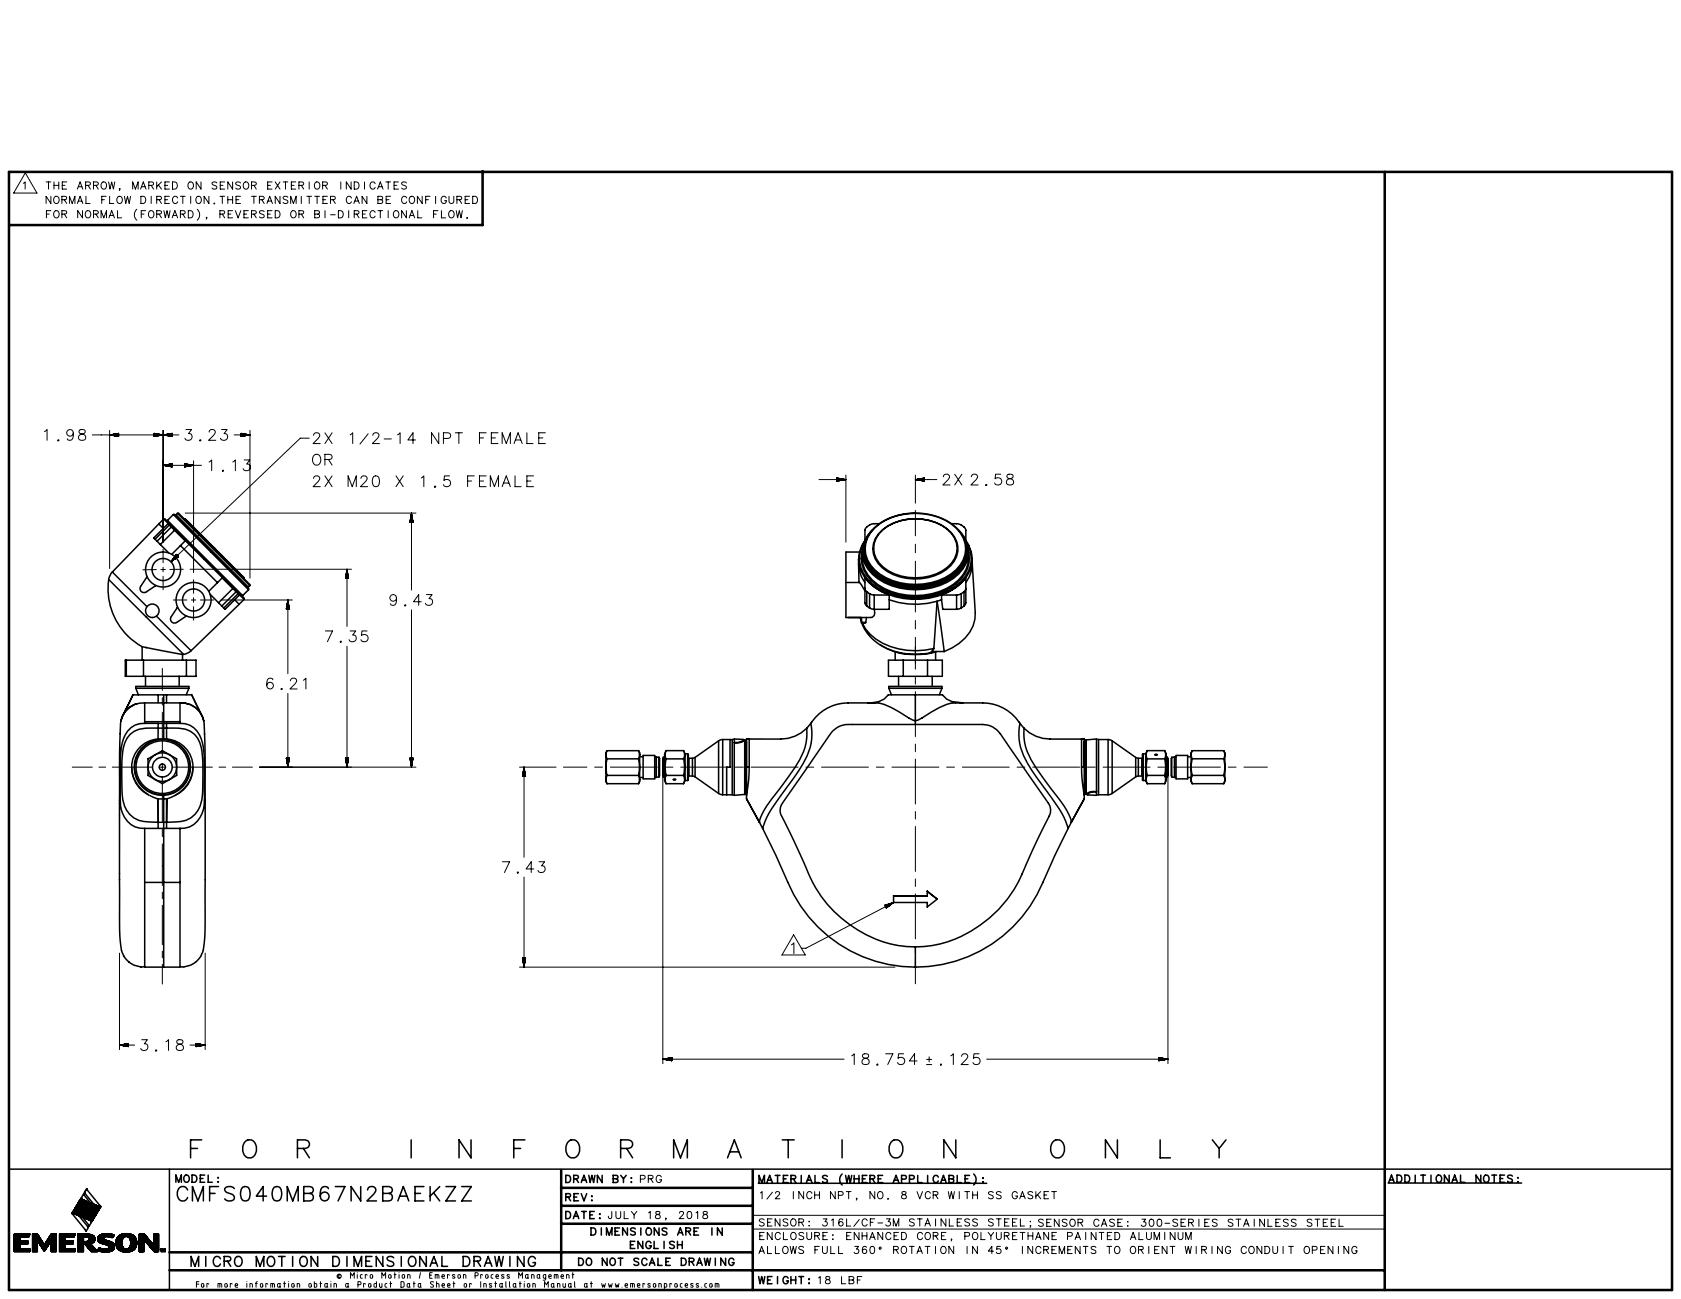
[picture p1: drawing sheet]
<svg xmlns="http://www.w3.org/2000/svg" width="279mm" height="216mm" viewBox="0 0 279 216" stroke-linecap="round" stroke-linejoin="round" font-family="sans-serif">
<g fill="none" stroke="#000" stroke-width=".25">
<path d="M18.1 96.3a11 11 0 0 0 5.5 11.2M18.1 96.3l12.4 12.5M18.7 95.1l-.4 .5-.2 .7M18.7 95.1l5.7 5.7M24.5 95.8l-1.1 1.7a.67 .67 0 0 0 .1 .8 .67 .67 0 0 0 .8 .1l1.6-1.1M25.8 89.6l.3 .4M26.1 90l.5 .5M26.4 87.1l.7 .7M26.4 87.1l-7.7 8M26.6 90.5l1.5 1.4M27.2 86.3h.3l13.1 13.1v.2M27.2 86.3l13.4 13.3"/>
<path d="M27.2 86.3l-.8 .8M27.6 86.5h.2M27.8 86.5l12.5 12.5M28.1 87.3l-.2-.3-2.3 2.4 .2 .2M28.1 87.3l.4 .3M28.1 87.3l-2.3 2.3M28.5 87.6l.5 .5M28.5 87.6l-2.4 2.4M28.8 85.5h.2l1.2 1.2 11.1 11.1v.2M28.8 85.5l12.5 12.5M28.8 85.5l-1 1M29 88.1l1.8 1.8-2.3 2.2"/>
<path d="M29 88.1l-2.4 2.4M29.1 85.6h.2M29.3 85.6l12 12M29.5 85.3h.2l6.8 6.9 5 4.9v.2M29.5 85.3l12 12M29.5 85.3l-.2 .3M30 90.7l6.1 6.1M30.6 86.2h.2l9.5 9.5 .3 .3v.2M34.9 98.8l1.4 1.4M38.7 97.8l.5 .6M38.7 97.8l-1.8-1.8-2.2 2.3M38.7 97.8l-2.4 2.4"/>
<path d="M39 99.7l.8 .7M39.2 98.4l.4 .3M39.2 98.4l-2.3 2.3M39.6 98.7l.2 .2-2.4 2.4-.2-.2M39.6 98.7l-2.4 2.4M40.3 99v.2M40.6 99.6l-.8 .8M41.3 97.6v.2M41.3 98l-1 1M41.5 97.3l-.2 .3M140.6 96.8v5.8h4.4l.3-.3 .1-.4-.1-.6M140.6 96.8h2.3"/>
<path d="M142.7 92.9a5.5 5.5 0 0 0 1.1 3.9M142.7 93.9l.1 2.9M142.9 91.7h-2.3v5.1M142.9 96.9l.9 1.3M143.3 91.8a5.8 5.8 0 0 0 3.7 6 11.4 11.4 0 0 0 12.3-1.4 5.4 5.4 0 0 0 1.7-4.6M143.3 91.7a5.1 5.1 0 0 0 2.3 5.5 11.7 11.7 0 0 0 13.2-.1 5.2 5.2 0 0 0 2.2-5.4M143.7 91.3a5.2 5.2 0 0 0 2.4 4.5 10.9 10.9 0 0 0 12.9-.7 4.9 4.9 0 0 0 1.6-3.8M143.7 89.9l-.3 .6a5.6 5.6 0 0 0-.7 2.4M143.8 97.8l.3 .6M143.8 89.7l-.4 1-.1 1.1M143.9 89.8a4.9 4.9 0 0 0 2.1 6.2 11.1 11.1 0 0 0 13.1-.8 4.7 4.7 0 0 0 1.2-5.4M144.1 98.4l.4 .3"/>
<path d="M144.1 98.4v2.3M144.1 89.4l-.3 .9-.1 1M144.1 89.4a8.7 8.7 0 0 1 7.9-4.1 9.1 9.1 0 0 1 8 3.7 4.6 4.6 0 0 1-.9 5.8 10.8 10.8 0 0 1-13.8 .1 4.9 4.9 0 0 1-1.6-3.6M144.2 89.2a4.7 4.7 0 0 0 1.1 6.3 11.1 11.1 0 0 0 13.9-.3 4.7 4.7 0 0 0 .9-6M144.5 98.7l.8 .2M144.5 98.7v2.4M144.9 88.2l-1.1 1.5M145.3 98.9v2.4M145.3 98.9h2.5M145.4 87.8a10.6 10.6 0 0 1 13.5 0 4.6 4.6 0 0 1 0 6.9 10.6 10.6 0 0 1-13.5 0 4.6 4.6 0 0 1 0-6.9zM146.1 87a2 2 0 0 0-2.3 1.1v1.7M146.6 88.1a9 9 0 0 1 11.4 .3 4 4 0 0 1-.7 6.3 9.1 9.1 0 0 1-10.7-.3 3.9 3.9 0 0 1 0-6.3z"/>
<path d="M146.8 88a8.9 8.9 0 0 1 10.7 0 3.9 3.9 0 0 1 0 6.3 8.9 8.9 0 0 1-10.7 0 3.9 3.9 0 0 1 0-6.3zM147.8 98.9a8.6 8.6 0 0 1-4-2.9v4.2l.3 .5M147.8 99.7a13 13 0 0 0 8 .2M147.8 98.9v2.4h-2.5M155.8 99.9l1.1 8.4M155.8 99.9l-.6 7.9M156.5 99.7l-.7 .2M156.5 99.7l.2 1.6h2.3M156.5 98.9a8.6 8.6 0 0 0 4-2.9v4.2l-.3 .5M156.5 98.9v.8M156.5 98.9h2.5M158.1 87a2 2 0 0 1 2.4 1.1v1.7"/>
<path d="M159 98.9v2.4M159.4 88.2l1.1 1.5M159.8 98.7l-.8 .2M159.8 98.7v2.4M160.2 98.4l-.4 .3M160.2 98.4v2.3M160.5 89.7a5 5 0 0 1-2 6.4 11.4 11.4 0 0 1-13.5-.6 5.1 5.1 0 0 1-1.7-3.7M160.5 97.8l-.3 .6M160.6 89.9l.5 .8M160.7 90.3a5.2 5.2 0 0 1-1.9 7.1 12 12 0 0 1-13.9-.4 5.1 5.1 0 0 1-1.3-6.7M161.1 90.8a5.2 5.2 0 0 1-1.9 6.6 12.3 12.3 0 0 1-13.9 .1 5.9 5.9 0 0 1-2.6-4.6M161.6 92.9a5.5 5.5 0 0 1-1.1 3.9"/>
<path d="M161.6 93.6l.5 8.2a6.5 6.5 0 0 1-3.8 5.9l-1.4 .6M20.1 119.8l-.1 .6M20.2 119.3l-.1 .5M21 109.7h-.2v2.7h.2M21 109.7v2.7M21 112.4h2.8M21 109.7h2.8M22.1 115.5l-1.7 3.6M22.1 115.5h4.2M22.1 115.4l-1.3 2.6M22.6 114.4h8.8M22.6 114.4v-.3h8.8v.3"/>
<path d="M22.6 114.4l.4 1.1M22.7 117h-.2a3.7 3.7 0 0 0-2.2 2.1M23.6 107.5v2.2M23.6 107.5l.7 .1M23.8 109.7h7.2M23.8 112.4h7.2M23.8 109.7v2.7M24 116.8v3.1M24 116.8h5.9M24 119.9h5.9M24 119.9v.3M24.1 116.8a3.8 3.8 0 0 0-3.9 2.5"/>
<path d="M24.2 112.4v1.7M24.3 107.6h.1M24.3 107.6l6 1.2M26 102.4l5.8 5.8M26.3 115.5v1.3M26.3 115.5h1.4M27.2 115.5v4.4M27.7 115.5h4.1M27.7 115.5v1.3M29.5 100.9l-1.1 1.6a.67 .67 0 0 0 .1 .9 .67 .67 0 0 0 .9 0l1.6-1M29.8 112.4v1.7M29.9 116.8l1.3 .2"/>
<path d="M29.9 116.8v3.1M29.9 119.9v.3M29.9 116.8a3.8 3.8 0 0 1 3.8 2.5M30.3 108.8v.9M30.5 108.8h-.2M31 109.7v2.7M31 109.7h1.6v2.7h-1.6M31.2 117l.7 .3a3.7 3.7 0 0 1 1.7 1.8M31.4 114.4l-.4 1.1M31.8 108.2l-.6 .4-.7 .2M31.8 115.4l1.3 2.6M31.9 115.5l1.7 3.6"/>
<path d="M33.6 119.1l.1 .2M33.7 119.4l.2 .4M33.7 119.3l.2 .5M33.9 119.8v.6M36.3 100.2l.6 .5M36.9 100.7l.3 .4M39.8 100.4l-8 7.8M141 102.6h.1M143 102.6l.2 .8M143 102.6l.2 .7M143.2 103.4v.2h.6l.1-.2M143.2 103.4h.7"/>
<path d="M143.2 102.6v.8M143.2 103.6a7.3 7.3 0 0 0 3.2 3.7M143.3 103.6a8.4 8.4 0 0 0 6.1 4.3 12.9 12.9 0 0 0 5.8-.1M144 102.6l-.1 .8M144.1 100.7l.4 .4M144.5 101.1l.8 .2M147.7 114.4h8.9M147.7 114.4v-.3h8.9v.3M147.7 114.4l.5 1.1M148.8 108.3v1.4M149.3 112.4v1.7M150.1 109.7h-2.4v2.7h2.4"/>
<path d="M150.1 112.4h4.1M150.1 109.7h4.1M150.1 109.7v2.7M152.1 115.5h-4.4a3.7 3.7 0 0 1-3.5 1.3M152.1 115.5h4.4a4 4 0 0 0 3.5 1.3M152.1 119.8a8.6 8.6 0 0 0 2.7-1.5 7.3 7.3 0 0 1 4-1.5h4.5a7.4 7.4 0 0 1 6.2 3.4M152.1 119.8a8.5 8.5 0 0 1-2.6-1.5 7.3 7.3 0 0 0-4-1.5h-4.5a7.4 7.4 0 0 0-6.2 3.4M152.1 115.5v4.3M152.1 119.8v.6M154.2 109.7h2.4v2.7h-2.4M154.2 109.7v2.7M154.9 112.4v1.7"/>
<path d="M155.2 107.8l-.4 .5h2.1M155.5 108.3v1.4M155.5 108.3a11.8 11.8 0 0 1-9.2-1.1 11.7 11.7 0 0 0 9.4 1.1M156.6 114.4l-.5 1.1M159.8 101.1l-.8 .2M160.2 100.7l-.4 .4M19.9 135.6v10.7M19.9 133v2.6M20 120.4l-.1 4.5v8.1M21.9 127.5a5.5 5.5 0 0 0 2.8 4.6M21.9 127.5a5.1 5.1 0 0 0 2.9 4.7M24 137.7v9"/>
<path d="M24 120.2h5.9M24 137.7h5.9M24 120.2a3.7 3.7 0 0 0-3.7 3.4 59.7 59.7 0 0 0-.3 10.3 4 4 0 0 0 4 3.8M24.6 127.5a2.38 2.38 0 0 0 1.2 2.1M24.6 127.5v1.4l1.2 .7M24.9 132.2l1.3 .6M25.8 129.6a2.38 2.38 0 0 0 2.4 0M25.8 129.6l1.2 .7 1.2-.7M25.8 125.4a2.38 2.38 0 0 1 2.4 0M25.8 125.4a2.38 2.38 0 0 0-1.2 2.1M25.8 125.4l1.2-.6 1.2 .6M25.8 125.4l-1.2 .7v1.4"/>
<path d="M26.2 132.8l.1 3.9M26.2 132.8h.1M26.2 122.8a4.7 4.7 0 0 0-4.3 4.7M26.3 136.7v1M26.3 136.7h1.4M26.3 121v1.8M26.3 121a7.9 7.9 0 0 0-4 .5 4.1 4.1 0 0 0-1.9 3.4l-.1 1.4-.1 3.5a10.4 10.4 0 0 0 .9 4.9 3.9 3.9 0 0 0 3.6 1.9l1.6 .1M26.3 121h1.4M26.3 132.8h1.4M26.3 120.2v.8M26.3 132.8v3.9M26.8 122.8h-.6"/>
<path d="M27.2 132.2v28.5M27.2 120.2v2.6h.5M27.7 122.8a4.7 4.7 0 0 1 4.4 4.7M27.7 120.2v.8M27.7 132.8v3.9M27.7 121v1.8M27.7 121a7.9 7.9 0 0 1 3.9 .5 4.1 4.1 0 0 1 2 3.4l.1 1.4v3.5a10.4 10.4 0 0 1-.8 4.9 3.9 3.9 0 0 1-3.6 1.9l-1.6 .1M27.7 136.7v1M27.8 132.8l-.1 3.9M27.8 132.8h-.1M28.2 125.4a2.38 2.38 0 0 1 1.2 2.1M28.2 125.4l1.2 .7v1.4"/>
<path d="M29 132.2l-1.2 .6M29.4 127.5a2.38 2.38 0 0 1-1.2 2.1M29.4 127.5v1.4l-1.2 .7M29.9 137.7v9M29.9 120.2a3.7 3.7 0 0 1 3.8 3.4 59.8 59.8 0 0 1 .2 10.3 4 4 0 0 1-4 3.8M32.1 127.5a5.1 5.1 0 0 1-3 4.7M32.1 127.5a5.5 5.5 0 0 1-3 4.7M33.9 120.4l.1 1.6M34 121.9l.1 11.1M34.1 133v13.2M100.7 125.4l.2 .7M100.7 129.6l.2 .7"/>
<path d="M100.7 127.5l.2 1.4M100.7 127.5v2.1M100.7 125.4v2.1M100.9 124.8l-.2 .6M100.9 124.8h5.2M100.9 126.1l-.2 1.4M100.9 126.1h5.2M100.9 130.3h5.2M100.9 128.9l-.2 .7M100.9 128.9h5.2M106.1 128.9l.2 .7M106.1 126.1l.2 1.4"/>
<path d="M106.1 124.8l.2 .6M106.3 129.6l-.2 .7M106.3 125.4v2.1M106.3 127.5v2.1M106.3 125.4l-.2 .7M106.3 127.5l-.2 1.4M106.3 125.8h.6M106.3 129.2h.6M106.9 125.6h1.9v3.9h-1.9zM108.8 125.8h.3v3.4h-.3M109.1 125.8h.4v3.4h-.4M109.5 126h.1v3h-.1"/>
<path d="M110.2 126.1v2.8M110.2 128.9h.1M110.2 126.1h.1M110.5 125.8h-.3v3.4h.3M110.7 124.8a2.03 2.03 0 0 0-.2 1.4v2.6a2.03 2.03 0 0 0 .2 1.5M110.7 126.1a5.6 5.6 0 0 0 0 2.8M110.7 128.9l-.2 .6 .2 .8M110.7 124.8l-.2 .6 .2 .7M110.7 126.1h2.9M110.7 130.3h2.9M110.7 124.8h2.9M110.7 128.9h2.9"/>
<path d="M111.9 129.6l.1-.1 .3 .1-.1 .1zM113.6 124.8l.2 .6-.2 .7M113.6 126.1a5.6 5.6 0 0 1 0 2.8M113.6 128.9l.2 .6-.2 .8M113.6 124.8l.3 .5M113.9 125.3v4.4M113.9 125.3h.4M113.9 129.7h.4M113.9 129.7l-.3 .6M114.3 125.3l.1 .1v4.2l-.1 .1M114.3 125.3v4.4M114.4 128.8h.1"/>
<path d="M114.4 126.2h.1M115.1 129l.4 .1M115.1 126h-.6v3h.6M115.1 126v3M115.5 125.9l-.4 .1M115.5 125.9v3.2M115.5 129.1l3.9 2.8M119.4 123.1v8.8M119.4 123.1l-3.9 2.8M119.4 131.9l.7 .2M120.1 122.9l-.7 .2M120.1 122.9v9.2"/>
<path d="M120.1 122.9h1.6M120.1 132.1h1.6M121.3 122.9v4.6h-.5v4.6M121.7 132.1l.3 .1M121.7 122.9v9.2M122 123.4v8.8M122.1 122.8l-.4 .1M122.1 123.4h-.1M122.1 122.8v.6M122.1 122.8l1.4 .1M123.5 122.9l.1 .1M123.5 122.9v.1"/>
<path d="M123.5 123l.1 .1M123.5 123l-.5 .3-.9 .1M123.6 123v.1M123.6 123.1a1.47 1.47 0 0 1-1.6 .3M123.6 123h.2M123.8 123h.1M123.8 123v9M123.8 132l-1.8 .2M123.8 132h.1M123.8 123l.2 .2M124 123.2l.1 4.2M124 123.2v4.2"/>
<path d="M124.1 131.8l-.3 .2M124.1 123.5h.1M124.1 127.5v4.7M124.1 122.8v4.7M124.1 122.8h.1M124.1 132.8l2.1 3.9M124.1 127.5h.4M124.5 127.5l-.1 2-.3 3.3 2.1 3.9M124.5 122.8v4.7M126.2 136.7l.6 1M126.8 137.7l2.1 4.4 2.1 4.6a23 23 0 0 0 21.1 14M134.1 121a6.1 6.1 0 0 1-4.3 1.8h-5.7"/>
<path d="M134.1 121a9.8 9.8 0 0 1-2 6.6l-3.1 4.2a11.9 11.9 0 0 0-2.8 4.7v.2M134.8 120.2a8.9 8.9 0 0 1-1.3 6.7l-.7 1.2a79.4 79.4 0 0 0-5.4 7.8l-.6 1.8M134.8 120.2l-.7 .8M169.5 120.2l.7 .8M169.5 120.2a8.9 8.9 0 0 0 1.3 6.7l.7 1.2a79.4 79.4 0 0 1 5.4 7.8l.6 1.8M170.2 121a9.8 9.8 0 0 0 2 6.6l3.1 4.2a11.9 11.9 0 0 1 2.8 4.7v.2M170.2 121a6.1 6.1 0 0 0 4.3 1.8h5.7M174.4 135.6l-3.8 7.9a20.6 20.6 0 0 1-17 13.8l-1.5 .1v3.3M174.4 135.6a2.04 2.04 0 0 0-.1-2.1l-7.2-10.3a4.6 4.6 0 0 0-2.9-2.7l-.9-.1h-21.6a4.1 4.1 0 0 0-4.3 2.4l-7.1 10.3a2.32 2.32 0 0 0-.1 3.1l2.5 5.2a46.9 46.9 0 0 0 3.8 7.6 19.8 19.8 0 0 0 15.6 8.4M177.5 137.7l-2.2 4.4-2 4.6a23 23 0 0 1-21.2 14M178.1 136.7l-.6 1M179.8 127.5v1.8l.4 2.9"/>
<path d="M179.8 127.5h.4M179.8 122.8v4.7M180.2 122.8v4.7M180.2 127.5v4.6M180.2 132.2v.6l-2.1 3.9M180.2 122.8h.1M180.2 132.8l-2.1 3.9M180.2 131.8l.2 .2M180.2 123.5h.1M180.3 123.2l-.1 4.1zM180.4 132h.1M180.4 123v9"/>
<path d="M180.4 123l-.1 .2M180.5 123h-.1M180.5 123v9M180.5 132h.2M180.7 132l.1 .1M180.7 131.9l.1 .1M180.7 131.9v.1M180.8 132v.1M180.8 132.1l1.4 .1M182.2 131.6v.6M182.2 131.6l-.9 .1-.5 .3M182.2 122.8l.4 .1"/>
<path d="M182.2 131.6h.1M182.2 122.8v8.8M182.2 131.6a1.74 1.74 0 0 0-1.5 .3M182.2 122.8l-1.7 .2M182.6 132.1l-.4 .1M182.6 122.9v9.2M182.6 122.9h1.6M182.6 132.1h1.6M184.2 122.9l.7 .2M184.2 122.9v9.2M184.9 131.9l-.7 .2M184.9 123.1v8.8"/>
<path d="M184.9 123.1l3.9 2.8M188.8 125.9l.4 .1M188.8 125.9v3.2M188.8 129.1l-3.9 2.8M189.2 129l-.4 .1M189.2 126v3M189.2 126h.6v3h-.6M189.8 128.8h.1M189.8 126.2h.1M190 125.3l-.1 .1v4.2l.1 .1M190 125.3v4.4M190 125.3h.4"/>
<path d="M190 129.7h.4M190.4 125.3v4.4M190.4 129.7l.3 .6M190.7 128.9l-.2 .7 .2 .7M190.7 126.1a5.6 5.6 0 0 0 0 2.8M190.7 124.8l-.2 .7 .2 .6M190.7 126.1h2.9M190.7 130.3h2.9M190.7 124.8h2.9M190.7 128.9h2.9M190.7 124.8l-.3 .5M192 125.4h.1h.3l-.1 .1z"/>
<path d="M193.6 124.8a2.03 2.03 0 0 1 .2 1.4v2.6a2.03 2.03 0 0 1-.2 1.5M193.6 124.8l.2 .7-.2 .6M193.6 128.9a1.5 1.5 0 0 1 0 1.4M193.6 126.1a5.6 5.6 0 0 1 0 2.8M193.8 125.8h.3v3.4h-.3M194.1 126.1h.1M194.1 126.1v2.8M194.1 128.9h.1M194.8 126h-.1v3h.1M195.2 125.8h-.4v3.4h.4M195.5 125.6h1.9v3.9h-1.9zM195.5 125.8h-.3v3.4h.3"/>
<path d="M197.4 125.8h.6M197.4 129.2h.6M198 125.4l.2 .7M198 127.5l.2 1.4M198 129.6l.2 .7M198 127.5v2.1M198 125.4v2.1M198.1 124.8l-.1 .6M198.1 124.8h5.3M198.2 128.9l-.2 .7M198.2 130.3h5.2M198.2 128.9h5.2"/>
<path d="M198.2 126.1l-.2 1.4M198.2 126.1h5.2M203.4 126.1l.2 1.4M203.4 128.9l.2 .7M203.4 124.8l.2 .6M203.6 127.5l-.2 1.4M203.6 129.6l-.2 .7M203.6 125.4l-.2 .7M203.6 127.5v2.1M203.6 125.4v2.1M19.9 146.2v8l.1 2.4 .3 1.6 .4 .8 .7 .9a3.2 3.2 0 0 0 2.6 .7M24 146.7v14h5.9v-14"/>
<path d="M24 146.7h5.9M33.8 158l-.5 1-.7 .9a3.2 3.2 0 0 1-2.7 .7M34.1 146.2v8.7l-.3 3.1M154.1 148.1v.8h-5.6v1.1h5.6v.7l1.7-1.3M154.1 148.1l1.7 1.3M1.5 194.3h276.4M13 199.9v.1M13 200l.3 .3M13 199.9h.1M13.1 199.9h.1M13.1 199.9h1.9M13.1 199.9h1.8"/>
<path d="M13.1 199.9h-.1M13.1 199.8h1.7M13.1 199.8h1.6M13.1 199.8h1.5M13.2 199.7h1.3M13.2 199.7h1.2M13.2 199.9v.1M13.2 199.6h1.1M13.2 199.9l.4 .2M13.2 199.6h1M13.2 200h.1M13.2 199.9l1.9 .1"/>
<path d="M13.3 199.6h.8M13.3 199.5h.6M13.3 200l.3 .1M13.3 199.4h.5M13.4 200h1.8M13.4 199.4h.3M13.4 199.3h.2M13.4 199.3l-.3 .6M13.4 199.3h.1M13.4 199.3l-.4 .6M13.5 199.3h.1M13.5 199.3l.2 .1"/>
<path d="M13.5 199.1h.1M13.5 199.1l.3 .3M13.6 199.3l.4 .2h-.7M13.7 199.4l1.5 .6M13.9 198.5v-.1l-.4 .7M13.9 198.5v.1M13.9 198.6l1.1 1.3 1.3 .6M14.1 198.2l.3-.6 2.3 3M14.1 198.2v.1M14.1 198.3l1.5 1.9M28.2 194.3v20M29.2 196.5v-1.2l.5 1.2 .4-1.2v1.2"/>
<path d="M30.7 195.5l.1-.1a.56 .56 0 0 1 .7 .5 .56 .56 0 0 1-.7 .5l-.3-.4zM31.2 197.8a.88 .88 0 0 0-1-.6 .88 .88 0 0 0-.7 .9 1.05 1.05 0 0 0 .2 1.2 1.05 1.05 0 0 0 1.1 .2l.4-.5M31.7 190.9h1.1M31.9 195.3h.4a.64 .64 0 0 1 .4 .6 .64 .64 0 0 1-.4 .6h-.4zM32 199.6v-2.4l.9 2.4 .9-2.4v2.4M33.3 195.9h.4M33.5 189.5h-1.8v2.9M34 195.3h-.7v1.2h.7M34.6 195.3v1.2h.7M34.8 198.4h.9M36.3 195.7v.1zM36.3 196.4v.1z"/>
<path d="M36.3 197.2h-1.5v2.4M38.9 197.6a1.05 1.05 0 0 0-1.5 0 .61 .61 0 0 0 .4 .6l.7 .3a.58 .58 0 0 1 .4 .4 .58 .58 0 0 1-.2 .6 1.1 1.1 0 0 1-1.3-.2M40.3 197.3a.78 .78 0 0 1 1.2 .4 1.97 1.97 0 0 1-.3 1.8 .78 .78 0 0 1-1.1-.4 1.97 1.97 0 0 1 .2-1.8zM40.9 189.6a1.14 1.14 0 0 1 1.7 1 1.37 1.37 0 0 1-1.4 1.8 1.74 1.74 0 0 1-.3-2.8zM44.3 198.8h-1.7l1.1-1.6v2.4M45.6 197.3a.78 .78 0 0 1 1.1 .4 1.97 1.97 0 0 1-.2 1.8 .78 .78 0 0 1-1.2-.4 1.97 1.97 0 0 1 .3-1.8zM47.7 199.6v-2.4l1 2.4 .9-2.4v2.4M49.4 190.9h1.3l.4-.2a.69 .69 0 0 0 0-1.1l-.4-.1h-1.3v2.9M50.4 190.9l1 1.5M50.5 198.4h1a.63 .63 0 0 1 .6 .6 .63 .63 0 0 1-.6 .6h-1v-2.4h1l.3 .1a.55 .55 0 0 1 0 .9l-.3 .2M54.6 197.6a.7 .7 0 0 0-1-.3 1.85 1.85 0 0 0 0 2.2 .74 .74 0 0 0 1-.3 .74 .74 0 0 0-.5-1.1 .74 .74 0 0 0-.9 .7M55.7 197.2h1.6l-1.1 2.4"/>
<path d="M60 197.2v2.4l-1.6-2.4v2.4M61.1 197.8a.59 .59 0 0 1 .5-.6h.4a.58 .58 0 0 1 .4 .9l-1.4 1.5h1.6M63.6 198.4h1a.63 .63 0 0 1 .6 .6 .63 .63 0 0 1-.6 .6h-1v-2.4h1l.4 .1a.55 .55 0 0 1 0 .9l-.4 .2M66.1 199.6l.9-2.4 .9 2.4M66.5 198.8h1.1M68.3 189.5v2.9M69 198.4h.9M70.5 197.2h-1.5v2.4h1.5M71.5 197.2v2.4M72.1 198.2l1 1.4M73.1 197.2l-1.6 1.6M74.1 197.2h1.6l-1.6 2.4h1.6"/>
<path d="M76.7 197.2h1.6l-1.6 2.4h1.6M78.3 189.5v2.9l-2-2.9v2.9M85.4 190.9h1.1M87.2 189.5h-1.8v2.9M94 195.3h.4a.64 .64 0 0 1 .4 .6 .64 .64 0 0 1-.4 .6h-.4zM94 199l.7-.1 .1-.2v-.2l-.8-.1v1.2M94.4 199l.4 .6M94.6 189.6a1.14 1.14 0 0 1 1.7 1 1.37 1.37 0 0 1-1.4 1.8 1.74 1.74 0 0 1-.3-2.8zM95.4 195.9h.6l.1-.2v-.2l-.7-.2v1.2M95.4 199h.5M95.7 195.9l.4 .6M96.1 198.4h-.7v1.2h.7"/>
<path d="M96.6 196.5l.5-1.2 .4 1.2M96.6 198.4l.5 1.2 .4-1.2M96.8 196.1h.5M97.9 195.3l.2 1.2 .3-1.2 .3 1.2 .2-1.2M98.3 198.8h.1zM98.3 199.5h.1zM100.1 195.3v1.2l-.8-1.2v1.2M101.9 195.9l.8 .1v.3l-.3 .2h-.5v-1.2l.8 .2v.3l-.3 .1M103.2 190.9h1.2l.5-.2a.69 .69 0 0 0 0-1.1l-.5-.1h-1.2v2.9M103.2 195.3l.4 .6v.6M104.1 195.3l-.5 .6M104.2 190.9l.9 1.5"/>
<path d="M104.9 195.7v.2zM104.9 196.4v.1zM112 192.4v-2.9l1.1 2.9 1.1-2.9v2.9M120.9 192.4l1.2-2.9 1.1 2.9M121.3 191.4h1.5M126 196.7h38M126.2 196.6v-1.2l.4 1.2 .5-1.2v1.2M127.5 196.6l.4-1.2 .5 1.2M127.6 196.2h.6M128.8 195.4h.8M129.2 195.4v1.2M130 189.5h2"/>
<path d="M130.2 195.9h.5M130.9 195.4h-.7v1.2h.7M131 189.5v2.9M131.5 195.9h.6l.2-.2-.1-.2-.7-.1v1.2M131.9 195.9l.4 .7M133.2 195.4v1.2M134 196.6l.5-1.2 .4 1.2M134.2 196.2h.6M135.5 195.4v1.2h.6M137.5 195.5l-.3-.1-.5 .1 .1 .3 .7 .3v.3l-.3 .2-.5-.2M140 189.5v2.9M140 195.1a1.23 1.23 0 0 0 0 1.8"/>
<path d="M140.5 195.4l.3 1.2 .3-1.2 .2 1.2 .3-1.2M142 195.9h.8M142 195.4v1.2M142.8 195.4v1.2M143.3 195.9h.5M144.1 195.4h-.8v1.2h.8M144.6 195.9h.7l.1-.2-.1-.2-.7-.1v1.2M145 195.9l.4 .7M146 195.9h.4M146.7 195.4h-.7v1.2h.7M148.3 189.6a1.14 1.14 0 0 1 1.8 1 1.37 1.37 0 0 1-1.5 1.8 1.74 1.74 0 0 1-.3-2.8zM148.5 196.6l.4-1.2 .5 1.2"/>
<path d="M148.6 196.2h.6M149.8 196l.7-.1 .1-.1v-.3l-.8-.1v1.2M151.2 196l.6-.1 .2-.1-.1-.3-.7-.1v1.2M152.5 195.4v1.2h.7M154.2 195.4v1.2M156 195.6a.44 .44 0 0 0-.5-.2 .44 .44 0 0 0-.4 .4v.3a.44 .44 0 0 0 .4 .5 .44 .44 0 0 0 .5-.3M156.4 196.6l.4-1.2 .5 1.2M156.5 196.2h.6M157.7 195.9l.8 .1v.3l-.3 .3h-.5v-1.2l.8 .1v.2l-.3 .2M158.9 189.5v2.9l-2-2.9v2.9M159.1 195.4v1.2h.7M160.4 195.9h.5"/>
<path d="M161.2 195.4h-.8v1.2h.8M161.8 195.1a1.23 1.23 0 0 1 0 1.8M163.3 195.8h.1zM163.3 196.5h.1zM175.2 189.6a1.14 1.14 0 0 1 1.7 1 1.37 1.37 0 0 1-1.4 1.8 1.74 1.74 0 0 1-.3-2.8zM185.7 189.5v2.9l-2-2.9v2.9M192.8 189.5v2.9h1.7M201.5 189.5l1.1 1.4v1.5M203.8 189.5l-1.2 1.4M230.7 196.6h22.2M230.8 196.5l.5-1.2 .4 1.2M231 196.1h.6"/>
<path d="M232.2 195.3h.4a.64 .64 0 0 1 .4 .6 .64 .64 0 0 1-.4 .6h-.4zM233.5 195.3h.4a.64 .64 0 0 1 .4 .6 .64 .64 0 0 1-.4 .6h-.4zM235.2 195.3v1.2M236.1 195.3h.8M236.5 195.3v1.2M237.8 195.3v1.2M238.8 195.5l.1-.1a.56 .56 0 0 1 .7 .5 .56 .56 0 0 1-.7 .5l-.2-.3zM240.9 195.3v1.2l-.8-1.2v1.2M241.3 196.5l.5-1.2 .4 1.2M241.5 196.1h.6M242.8 195.3v1.2h.6M246.1 195.3v1.2l-.8-1.2v1.2"/>
<path d="M246.7 195.5l.1-.1a.56 .56 0 0 1 .7 .5 .56 .56 0 0 1-.7 .5l-.2-.3zM248 195.3h.7M248.4 195.3v1.2M249.3 195.9h.5M250.1 195.3h-.8v1.2h.8M251.4 195.5l-.3-.2-.5 .2 .1 .3 .6 .2 .1 .2v.1l-.3 .2-.5-.2M252.2 195.8h.1zM252.2 196.4h.1zM2.4 205.6h2.4l.2-.5-2.6 .1v2.8h2.5v-.4l-2.5-.1M2.4 207h.9M2.4 206.9h.9M2.4 206.8h.9"/>
<path d="M2.4 206.7h.9M2.4 206.2l2.2 .1v.4h-2.2M2.4 206.7h2.2M2.4 206.6h2.2M2.4 206.5h2.2M2.4 206.4h2.2M2.4 206.3h2.2M2.4 206.2h.9M2.4 206.1h.9M2.4 206h.9M2.4 205.9h.9M2.4 205.8h.9"/>
<path d="M2.4 205.7h.9M2.4 205.6h.9M2.4 207.6h2.5M2.4 208h2.5M2.4 207.7h2.5M2.4 207.9h2.5M2.4 207.8h2.5M2.4 207.5h.9M2.4 207.4h.9M2.4 207.3h.9M2.4 207.2h.9M2.4 207.1h.9"/>
<path d="M2.4 205.2v2.8M2.5 205.1l-.1 .1M3.3 205.6v.7M3.3 206.7v.9M4.8 205.5h-2.4M4.8 205.4l-2.4 .1M4.8 205.4h-2.4M4.9 205.3l-2.5 .1M4.9 205.3h-2.5M4.9 205.2h-2.5M4.9 207.6v.4M4.9 205.1l-2.5 .1"/>
<path d="M5.4 205.3h.9M5.4 205.2h.9M5.4 207h.8M5.4 206.9h.8M5.4 206.8h.8M5.4 206.7h.8M5.4 206.6h.8M5.4 206.5h.8M5.4 206.4h.8M5.4 206.3h.8M5.4 206.2h.8M5.4 206.1l1.5 .1"/>
<path d="M5.4 206.1h1.4M5.4 206l1.4 .1M5.4 206h1.4M5.4 205.9h1.3M5.4 205.8l1.3 .1M5.4 205.8h1.3M5.4 205.7l1.2 .1M5.4 205.7h1.2M5.4 205.6l1.1 .1M5.4 205.6h1.1M5.4 205.5l1.1 .1M5.4 205.5h1.1"/>
<path d="M5.4 205.5h1M5.4 205.4l1 .1M5.4 205.4h1M5.4 205.3l1 .1M5.4 207.6h.8M5.4 208h.8M5.4 207.7h.8M5.4 207.9h.8M5.4 207.8h.8M5.4 207.5h.8M5.4 207.4h.8M5.4 207.3h.8"/>
<path d="M5.4 207.2h.8M5.4 207.1h.8M6.2 205.1v.1M6.2 206.1l1.2 1.9 1.1-1.9v1.9h.8v-2.9h-.8l-1.1 1.8M6.2 205.2l-.8-.1v2.9M6.2 206.2h.7M6.2 205.2l-.8-.1v2.9h.8v-1.9l1.2 1.8 1.1-1.8v1.9M6.2 205.2l1.2 1.7M6.3 206.2h.6M6.3 206.2l.6 .1M6.3 206.3h.7M6.3 206.3l.7 .1"/>
<path d="M6.4 206.4h.6M6.4 206.5h.7M6.5 206.5l.6 .1M6.5 206.6h.7M6.5 206.6l.7 .1M6.6 206.7h.6M6.6 206.7l.7 .1M6.6 206.8h.7M6.7 206.8l.6 .1M6.7 206.9h.6M6.7 206.9h1.3M6.7 207h1.3"/>
<path d="M6.8 207h1.2M6.8 207h1.1M6.8 207.1h1.1M6.9 207.2h1M6.9 207.2h.9M7 207.3h.8M7 207.4h.7M7.1 207.5h.6M7.1 207.5h.5M7.1 207.6h.5M7.2 207.6h.4M7.2 207.7h.3"/>
<path d="M7.3 207.8h.2M7.9 206.1h1.4M8 206h1.3M8 205.9h1.3M8 206.9h-.6M8.1 205.9h1.2M8.1 206.8l-.7 .1M8.1 205.8h1.2M8.1 206.8h-.7M8.1 206.7l-.6 .1M8.1 205.7h1.2M8.2 206.7h-.7"/>
<path d="M8.2 205.7h1.1M8.2 206.6l-.6 .1M8.2 205.6h1.1M8.2 206.6h-.6M8.3 206.5l-.7 .1M8.3 205.5h1M8.3 206.5h-.7M8.3 206.5h-.6M8.3 206.4h-.6M8.3 205.4h1M8.4 206.4h-.7M8.4 205.4h.9"/>
<path d="M8.4 206.3l-.7 .1M8.4 205.3h.9M8.4 206.3h-.6M8.4 206.2l-.6 .1M8.5 205.2h.8M8.5 206.2h-.7M8.5 205.2l-1.1 1.7M8.5 207h.8M8.5 206.9h.8M8.5 206.8h.8M8.5 206.7h.8M8.5 206.6h.8"/>
<path d="M8.5 206.5h.8M8.5 206.4h.8M8.5 206.3h.8M8.5 206.2h.8M8.5 207.6h.8M8.5 208h.8M8.5 207.7h.8M8.5 207.9h.8M8.5 207.8h.8M8.5 207.5h.8M8.5 207.4h.8M8.5 207.3h.8"/>
<path d="M8.5 207.2h.8M8.5 207.1h.8M8.6 205.1l-.1 .1M9.3 206.1l-1.4 .1M9.3 206.1h-1.4M9.9 207h.9M9.9 206.9h.9M9.9 206.8h.9M9.9 206.7h.9M9.9 206.2l2.2 .1v.4h-2.2M9.9 206.7h2.2M9.9 206.6h2.2"/>
<path d="M9.9 206.5h2.2M9.9 206.4h2.2M9.9 206.3h2.2M9.9 206.2h.9M9.9 206.1h.9M9.9 206h.9M9.9 205.9h.9M9.9 205.8h.9M9.9 205.7h.9M9.9 205.6h.9M9.9 207.6h2.5M9.9 208h2.5"/>
<path d="M9.9 207.7h2.5M9.9 207.9h2.5M9.9 207.8h2.5M9.9 207.5h.9M9.9 207.4h.9M9.9 207.3h.9M9.9 207.2h.9M9.9 207.1h.9M9.9 205.2v2.8M10 205.1l-.1 .1M10.8 205.6v.7M10.8 206.7v.9"/>
<path d="M12 201.7l2.3 2.9 .4-.6-1.6-2M12 201.6h.1M12 201.6h1.9M12 201.6h1.8M12.1 201.5h1.6M12.1 201.6l-.1 .1M12.1 201.6v.1M12.1 201.6l1.9 .1M12.1 201.5h1.5M12.1 201.6l.1 .1M12.1 201.5h1.4M12.1 201.4h1.3"/>
<path d="M12.2 201.7l.4 .1M12.2 201.7h1.9M12.2 201.4h1.1M12.2 201.3h1M12.2 201.3h.9M12.3 201.2h.6M12.3 205.6l.2-.5h-2.6v2.9h2.5v-.4l-2.5-.1M12.3 205.5l-2.4 .1M12.3 201.2h.5M12.3 201.7l1.4 .6M12.3 205.5h-2.4M12.3 201.1h.4"/>
<path d="M12.3 205.4l-2.4 .1M12.3 201.1h.3M12.4 205.4h-2.5M12.4 201.7l1.8 .1M12.4 201l-.4 .6M12.4 205.3l-2.5 .1M12.4 205.3h-2.5M12.4 201l-.4 .7M12.4 201h.1M12.4 205.2h-2.5M12.5 201.8h1.8M12.5 205.1l-2.6 .1"/>
<path d="M12.5 201v.1M12.5 200.8h.1M12.5 200.8l.2 .3M12.5 200.8h1.9M12.5 201.8h1.9M12.5 201.1h.2M12.6 201.8l.4 .2M12.6 200.7h1.7M12.6 200.7h1.6M12.6 200.8h-.1M12.6 200.8h.1M12.6 200.8h1.9"/>
<path d="M12.6 200.6h1.5M12.6 200.6h1.4M12.6 201.8l1.9 .1M12.7 200.5h1.2M12.7 200.8h.1M12.7 200.8h1.9M12.7 201.1l2.7 1.2M12.7 200.5h1.1M12.7 201.1l.2 .1-.7 .1M12.7 200.5h1M12.7 200.4h.9M12.8 200.4h.7"/>
<path d="M12.8 200.3h.6M12.8 200.8l.2 .1M12.8 200.3h.5M12.8 200.3h.4M12.8 200.8l1.9 .1M12.8 200.8l.7 .3M12.9 201.9l1.8 .1M12.9 200.2h.2M12.9 200.2l-.4 .6M12.9 205.3h2.5M12.9 205.3h2.4M12.9 205.2h2.3"/>
<path d="M12.9 207h.9M12.9 206.9h.9M12.9 206.8h.9M12.9 206.8h2.2M12.9 206.7l2.2 .1M12.9 206.4h2.7M12.9 206.3h1.6M12.9 206.3h.9M12.9 206.2h.9M12.9 206.1h.9M12.9 206h.9M12.9 205.9h.9"/>
<path d="M12.9 205.8h.9M12.9 205.7h.9M12.9 205.6h.9M12.9 205.6h2.8M12.9 205.5h2.7M12.9 205.4l2.7 .1M12.9 205.4h2.6M12.9 205.3l2.6 .1M12.9 205.2v2.8h1v-1.2M12.9 207.6h.9M12.9 208h.9M12.9 207.7h.9"/>
<path d="M12.9 207.9h.9M12.9 207.8h.9M12.9 207.5h.9M12.9 207.4h.9M12.9 207.3h.9M12.9 207.2h.9M12.9 207.1h.9M12.9 205.2h2.1M12.9 200.2h.1M13 205.2h1.7M13 202h1.8M13 200.2h.1"/>
<path d="M13 202l1.5 .6M13 200.9h1.8M13 205.1l-.1 .1M13 200.9l.5 .2M13 200.2h.2M13.1 202h1.8M13.1 200.2l.4 .2M13.1 200.9l1.8 .1M13.1 202.1h1.9M13.2 201h1.8M13.2 200.2l2.7 1.2-1.8-.1M13.2 202.1h1.8l.5 .2"/>
<path d="M13.3 202.1l1.9 .1M13.3 201.1h1.9M13.4 201.1h1.9M13.5 201.1l.7 .3M13.5 200h1.8M13.5 202.2h1.8M13.6 200.1h1.8M13.6 200.1l2 .8h.9M13.6 202.2l1.8 .1M13.6 201.1l1.8 .1M13.6 201.2l.4 .5M13.6 200.1h1.9"/>
<path d="M13.7 202.3h1.8M13.7 201.2h1.8M13.7 202.3l1.1 1.4M13.7 202.3l1.4 .6M13.7 200.1l1.9 .1M13.8 202.3h1.8M13.8 201.2l1.8 .1M13.8 205.6v.8M13.8 206.8v1.2M13.9 202.3h1.8M13.9 201.3h1.8M13.9 200.2h1.8"/>
<path d="M13.9 205.6v.8M14 202.4h1.6M14 201.3h1.8M14.1 200.3h1.8M14.1 202.4h1.5M14.1 200.3l.4 .5M14.2 200.3h1.8M14.2 202.5h1.4M14.2 201.4l.8 .4M14.2 206.8l.9 .1M14.2 206.9h1M14.3 200.3l1.8 .1"/>
<path d="M14.3 202.5h1.3M14.3 206.9h.9M14.3 201.4l1.8 .1M14.3 207h.9M14.3 205.6h.1M14.3 207h1M14.4 202.6h1.1M14.4 201.5h1.8M14.4 200.4h1.8M14.4 207l.9 .1M14.4 205.6h.1M14.4 205.6h.2"/>
<path d="M14.4 207.1h1M14.4 207.1l1 .1M14.5 201.5h1.7M14.5 200.4l1.8 .1M14.5 206.4h-.2M14.5 207.2h.9M14.5 207.2h1M14.5 202.6h1M14.5 200.8l1.5 .6M14.5 207.2l1 .1M14.6 201.6h1.5M14.6 205.6h1.1"/>
<path d="M14.6 206.3h-.1M14.6 200.5h1.8M14.6 207.3h1M14.6 205.6l.1 .1M14.6 207.3l1 .1M14.7 207.4h.9M14.7 202.7h.8M14.7 201.6h1.4M14.7 200.5h1.8M14.7 205.6l1 .1M14.7 205.7h.1M14.7 207.4h1"/>
<path d="M14.7 200.5l.4 .5h-1.8M14.7 200.6l1.6 .6M14.7 206.3l-.2 .1M14.7 207.5h1M14.7 205.7h1M14.8 202.7h.6M14.8 207.5h1M14.8 206.2h-.1M14.8 200.6h1.8M14.8 206.2l-.1 .1M14.8 201.6h1.3M14.8 205.7h.9"/>
<path d="M14.8 205.7v.1M14.8 203.7h.1M14.8 207.5l1 .1M14.8 205.7l.9 .1M14.8 206.2h.1M14.8 206.1v.1M14.8 207.6h1M14.8 205.8h1M14.8 205.8l.1 .1M14.8 202.8h.6M14.9 205.8l.9 .1M14.9 205.8v.1"/>
<path d="M14.9 206l-.1 .1M14.9 200.6h1.8M14.9 205.9h.9M14.9 207.6l1 .1M14.9 206h.9M14.9 205.9v.1M14.9 206h.1M14.9 201.7h1.2M14.9 207.7h1M14.9 202.8h.5M15 201.7h1M15 207.7l1 .1"/>
<path d="M15 200.6h1.7M15 205.2l-2-.1-.1 .1M15 205.2h.1M15 207.8h1M15 201.8l.7 .2M15 207.8l1.1 .1M15.1 201.8h.9M15.1 207.9h1M15.1 200.7h1.5M15.1 206.7h-.1l1.2 1.3h-1l-1-1.2M15.1 206.7h-2.2M15.1 205.2l.2 .1"/>
<path d="M15.1 202.9h.2M15.1 208h1.1M15.1 202.9h.1M15.2 200.7h1.4M15.2 203.1h.1M15.2 203.1l-.4 .6M15.2 202.9h.1M15.2 206.6l-.1 .1M15.2 206.6l-2.3 .1M15.2 200l1.2 .5M15.2 201.8h.8M15.3 200.8h1.3"/>
<path d="M15.3 206.6l-.2 .1M15.3 202.9h.1M15.3 206.6h-.1M15.3 206.6h-2.4M15.3 205.3l.2 .1M15.4 200.8h1.2M15.4 201.9h.5M15.4 202.3h.1M15.4 206.6h-.1M15.4 206.5l-2.5 .1M15.4 202.8h-.5l.3 .3M15.4 201.9l.5 .1"/>
<path d="M15.5 205.4h.1M15.5 200.8h1.1M15.5 202.3h.1M15.5 201.9h.4M15.5 202l.2 .2M15.5 206.5l-.1 .1M15.5 206.5h-2.6M15.5 205.4l.1 .1M15.6 206.4h-2.7M15.6 206.4l-.3 .2M15.6 202.3h.1M15.6 205.5l.1 .2"/>
<path d="M15.6 205.5l.1 .1M15.6 206.4l-.1 .1M15.6 206.3l-1.2 .1M15.6 206.3v.1M15.7 202h.2M15.7 202h.1M15.7 206.3h-1.1M15.7 200.9h.8M15.7 202.3h-.1M15.7 206.2l-1.1 .1M15.7 206.3l-.1 .1M15.7 202.2h.1"/>
<path d="M15.7 205.6l.1 .2M15.7 202.2v.1M15.7 202.3l-.4 .6M15.7 202.3h.1M15.7 202l.1 .1M15.7 206.2h-1M15.7 206.2h-.9M15.7 206.2v.1M15.7 205.7l.1 .1M15.7 206.1l-.9 .1M15.7 206.1h-.9M15.7 206.1l-.1 .2"/>
<path d="M15.8 206l-1 .1M15.8 206l-.1 .2M15.8 201h.7M15.8 205.8v.1M15.8 206h-.9M15.8 205.9v.1M15.8 205.8l-.1 .3M15.8 200.3l-1.8-.1 .7 .4M15.8 202.1h.1M15.8 202v.1M15.9 202h-.1M15.9 201h.6"/>
<path d="M15.9 202l-.1 .1M16 201.4h.1M16 201.4h-1.8l.4 .5h-1.9M16 201.1h.4M16 201.4l.1 .1M16.1 201.4h.1M16.1 201.4l.1 .1M16.2 201.5h-.1M16.2 201.4v.1M16.2 201.4h.1M16.2 201.4l-.3 .6M16.2 207.8l.3 .1"/>
<path d="M16.3 207.8h2.3M16.3 205.9v.1M16.3 206v.1M16.3 205.8v.1M16.3 205.9h.9M16.3 205.9l.9 .1M16.3 206h.9M16.3 206.1v.1M16.3 206h1M16.3 201.2h.1M16.3 206l1.1 .1M16.3 206.1h1.2"/>
<path d="M16.3 200.5h.2M16.3 206.1l1.3 .1M16.3 205.7v.1M16.3 206.2l.1 .1M16.3 206.2h1.4M16.3 206.2h1.6M16.4 205.6l-.1 .1M16.4 207.9h2.2M16.4 201.2h-.1M16.4 206.3v.1M16.4 207.6h.8M16.4 201.1l-.2 .1h.1"/>
<path d="M16.4 201.1v.1M16.4 206.3l.1 .1M16.4 206.3h1.8M16.4 205.5l-.1 .3M16.4 207.6h.6M16.4 205.5v.1M16.4 206.3l1.9 .1M16.4 207.5h.4M16.4 206.4h.1M16.4 201.1h-.4l.2 .3M16.4 207.5h.3M16.4 206.4h2"/>
<path d="M16.5 205.4l-.1 .1M16.5 207.9l.2 .1M16.5 207.9h2M16.5 206.4l2 .1M16.5 206.4l.2 .2M16.5 200.5l.1 .1M16.5 205.4h.1M16.5 207.4l-.3 .4M16.5 206.5h2.1M16.6 200.6h.1M16.6 206.5h2M16.6 205.3l-.1 .2"/>
<path d="M16.6 205.3l-.1 .1M16.7 208h1.7M16.7 206.6h.1M16.7 206.5l2 .1M16.7 205.3h2.2M16.7 206.5l.2 .1M16.7 208h1.3M16.7 205.3h-.1M16.7 200.6h-.1M16.7 208h1.5M16.7 200.6l-.3 .5M16.7 200.6h.1"/>
<path d="M16.7 207.5l.4 .1M16.7 205.2h2.1M16.8 206.6h1.9M16.8 206.6h.1M16.9 206.6l1.9 .1M16.9 208h1.3M16.9 206.6l.6 .2M16.9 205.2h1.8M17 206.7h1.8M17 205.2l-.3 .1M17 205.2h1.5M17 205.1l-.3 .2"/>
<path d="M17.1 206.7h1.8M17.1 205.1h1.2M17.1 207.6h.4M17.1 207.6h.2M17.1 205.1h-.1M17.2 205.8v.1M17.2 205.8h-.9M17.2 205.9h.1M17.2 205.8h.1M17.2 205.7h-.9M17.2 205.7v.1M17.2 205.9v.1"/>
<path d="M17.2 208h.8M17.2 205.7h.1M17.2 206h.1M17.3 205.6l-1 .1M17.3 205.6l-.1 .1M17.3 206l.3 .2M17.3 206l.6 .2M17.3 205.6h-.9M17.3 205.6h.1M17.4 205.5l-1 .1M17.4 205.1h.6M17.4 206.8h1.5"/>
<path d="M17.4 205.1h-.3M17.5 205.5l-.2 .1M17.5 205.5h-1.1M17.6 205.5h-.1M17.6 206.8l1.3 .1M17.6 206.2h.3M17.7 207.6h-.2M17.7 205.5h-.1M17.7 206.9h1.2M17.8 205.5h-.1M17.8 207.6h-.1M17.8 207.6h-.2"/>
<path d="M17.8 206.9l1.2 .1M17.8 205.1h-.4M17.8 205.1h.2M17.9 206.9l.1 .1M17.9 206.9v.1M17.9 206.2l.1 .1h-1.6M17.9 207h1.1M17.9 205.5l.5 .1M17.9 207h.1M17.9 205.5h.3M17.9 205.5h-.1M17.9 205.5h.9"/>
<path d="M18 207.5l-.2 .1M18 207v.1M18 207h1M18 206.3h.2M18 205.1l.8 .1M18 207.5h.1M18 207.1h.1M18 205.1h.4M18 207l1 .1M18.1 207.1h.9M18.1 207.4l-.1 .1M18.1 207.1v.1"/>
<path d="M18.1 207.3v.1M18.1 207.2v.1M18.1 207.2h.9M18.1 207.3h.1M18.2 206.3l.1 .1M18.2 205.5h.6M18.2 208h-.2M18.3 206.4l.3 .1M18.4 205.6h.3M18.4 208h-.2M18.5 205.6h.2M18.5 207.9l-.3 .1"/>
<path d="M18.5 207.9l-.1 .1M18.6 206.5l.1 .1M18.6 205.2h.2M18.6 207.9h-.1M18.7 206.6l.1 .1M18.7 206.5l.1 .1M18.7 207.8l-.2 .1M18.7 207.8h-2.4M18.7 207.7l-2.4 .1M18.8 206.6v.1M18.8 207.7l-.1 .1M18.8 205.2l.2 .1"/>
<path d="M18.8 207.7h-2.5M18.8 205.2l.2 .1-.3 .4M18.8 206.7l.1 .1M18.8 205.5h-2.4M18.8 207.7h.1M18.9 207.7l-.2 .1M18.9 207.6h-2.5M18.9 205.4l-2.4 .1M18.9 206.8h-1.6l.6 .1M18.9 206.8h.1M18.9 207.6h-1.1M18.9 206.8v.1"/>
<path d="M18.9 205.4h-2.4M18.9 207.6l-.1 .1M18.9 207.5l-1.1 .1M18.9 207.6v.1M18.9 207.5h-.9M18.9 205.3l-2.3 .1M18.9 206.8l.1 .2M18.9 206.9l.1 .1M18.9 207.5v.1M19 205.3h-2.4M19 207.4l-.9 .1M19 205.3l-.3 .3"/>
<path d="M19 207.4h-.9M19 207.3l-.1 .2M19 207v.1M19 207.3l-.9 .1M19 207.3h-.9M19 207.2v.1M19 207.1v.1M19 207.2v.2M19.3 206.6v.3M19.3 206.6h1M19.3 206.6l1 .1M19.3 206.7h1v.1"/>
<path d="M19.3 206.3v.3M19.3 206.9l.1 .2M19.3 206.8h1M19.3 206.3v.2l1-.1v-.1M19.3 206.8l1 .1M19.3 206.9h1M19.3 206.9l1 .1M19.3 207l.1 .1M19.3 207h1M19.3 206.1v.2M19.4 207h.9M19.4 207l.9 .1"/>
<path d="M19.4 206l-.1 .3M19.4 207.1h.9M19.4 207.1l.1 .3M19.4 206l-.1 .1M19.4 207.1l.9 .1M19.4 207.2h.9M19.4 207.2h1M19.4 207.3h1M19.5 207.3l.9 .1M19.5 205.7l-.1 .3M19.5 207.4l.1 .1M19.5 207.4h1"/>
<path d="M19.5 207.5h1M19.6 205.6l-.1 .1M19.6 207.5l.2 .2M19.6 207.5h1M19.6 207.5l1.1 .1M19.6 207.6h1.2M19.7 205.5l-.1 .1M19.7 207.6h2.6M19.7 205.5h2.6M19.7 207.7h2.6M19.8 207.7l.1 .1M19.8 205.4l-.1 .1"/>
<path d="M19.8 207.7h2.4M19.8 205.4h2.4M19.9 207.8l.1 .1M19.9 205.3l-.1 .1M19.9 207.8h2.2M19.9 205.3h2.2M20 207.8h2M20 205.3h2M20 205.2l-.1 .1M20 207.9h.1M20 207.9h2M20 205.2h1.9"/>
<path d="M20.1 205.2h1.8M20.1 205.2h-.1M20.1 207.9l.2 .1M20.1 207.9h1.7M20.2 205.2l-.2 .1M20.3 206.6v.2M20.3 206.5l-1 .1M20.3 206.5h-1M20.3 206.7h-1v.2M20.3 208h1.4M20.3 206.4h-1M20.3 206.3v.3"/>
<path d="M20.3 206.3l-1 .1M20.3 206.3h-1M20.3 206.9v.2M20.3 206.8v.1M20.3 206.2h-1M20.3 205.1l-.2 .1M20.3 208l.3 .1M20.3 205.2h1.4M20.3 206.1l-1 .1M20.3 206.2v.1M20.3 207.1l.1 .2M20.3 206.1h-.9"/>
<path d="M20.3 206l-.9 .1M20.3 207.1v.1M20.3 206.1v.1M20.3 206h-.9M20.3 206v.1M20.3 207.2l.1 .1M20.4 205.9l-1 .1M20.4 205.9h-1M20.4 208h1.2M20.4 205.8l-.1 .2M20.4 207.3l.1 .1M20.4 205.8l-1 .1"/>
<path d="M20.4 207.3v.1M20.4 205.8h-.9M20.4 205.1h1.2M20.4 207.4h.1M20.4 205.8h.1M20.5 205.1h.7l.7 .1M20.5 205.1h-.2M20.5 205.7h-1M20.5 207.4l.1 .1M20.6 207.5v.1M20.6 205.6l-1 .1M20.6 205.6l-.2 .2"/>
<path d="M20.6 208h.8M20.6 205.6h-1M20.6 208.1h.2M20.7 205.1h.6M20.7 205.5l-1.1 .1M20.8 205.5h-1.2M21.2 205.5l-.6 .1M21.2 205.5l.2 .1M21.2 205.5h1.1M21.3 205.5l1.1 .1M21.4 205.6h1M21.4 205.6l.1 .1"/>
<path d="M21.4 205.6l1 .1M21.5 205.7h1M21.5 205.7l.1 .1M21.6 207.4h-.1h1M21.6 205.8h.9M21.6 205.8h.1M21.6 207.3v.1M21.6 205.8l1 .1M21.6 207.3l-.4 .3h-.6M21.6 205.8l.1 .2M21.6 205.9h1M21.6 205.9l1 .1"/>
<path d="M21.6 206l.1 .1M21.6 207.2v.1M21.7 206h.9M21.7 207.2l-.1 .1M21.7 206.1l1 .1M21.7 207.1l-.1 .1M21.7 206l.9 .1M21.7 206.1v.2M21.7 206.1h.9M21.7 206.1l.9 .1M21.7 207h1l-.1 .1M21.7 206.2h1"/>
<path d="M21.7 206.8v.3M21.7 206.9v.2M21.7 206.3h1M21.7 206.4v.2M21.7 206.6v.1M21.7 206.3l1 .1M21.7 206.3v.1M21.7 206.8v.1M21.7 206.4h1M21.7 206.4l1 .1M21.7 206.5h1M21.7 206.7v.1"/>
<path d="M21.7 206.5l1 .1M21.8 205.2l.2 .1M21.8 207.9l-.6 .2M21.9 205.2l.2 .1M22 207.9h-.2M22.1 205.3l.2 .2M22.1 207.8l-.1 .1M22.2 207.7l-.1 .1M22.3 205.5l.1 .1M22.3 205.5l.3 .4M22.3 207.6l-.1 .1M22.4 207.6h-1.2"/>
<path d="M22.4 207.5l-1.1 .1M22.4 207.5l-.1 .1M22.4 205.6l.1 .1h-1M22.4 207.5h-1M22.5 207.5h-1M22.5 207.4h-1M22.5 207.4l-.1 .1M22.5 207.3l-.9 .1M22.5 207.3h-.9M22.6 207.3h-1M22.6 207.3l-.1 .1M22.6 205.9l.1 .2"/>
<path d="M22.6 207.2h-1M22.6 207.2h-.9M22.6 207.1l-.9 .1M22.6 207.1v.2M22.6 207.1h-.9M22.6 207l-.9 .1M22.6 207h-.9M22.7 207l-.1 .1M22.7 206.9l-1 .1M22.7 206.1v.2M22.7 206.9h-1M22.7 206.8l-1 .1"/>
<path d="M22.7 206.8h-1M22.7 206.9v.1M22.7 206.7h-1M22.7 206.3v.1M22.7 206.6l-1 .1M22.7 206.6h-1M22.7 206.7v.2M22.7 206.4v.3M23.2 205.2v2.8M23.2 206.4l1-1-1 1.1M23.3 205.1l-.1 .2M23.4 205.1l-.2 .3"/>
<path d="M23.5 205.1l-.3 .3M23.5 205.1l-.3 .4M23.6 205.1l-.4 .4M23.6 205.1l-.4 .5M23.7 205.1l-.5 .6M23.8 205.1l-.6 .6M23.8 205.1l-.6 .7M23.9 205.1l-.7 .7M23.9 205.1l-.7 .1M23.9 205.1l.1 .1M23.9 207.9l-.1 .1M23.9 207.8l-.2 .2"/>
<path d="M23.9 207.7l-.2 .3M23.9 207.7l-.3 .3M23.9 207.6l-.4 .4M23.9 207.5l-.5 .5M23.9 207.4l-.5 .6M23.9 207.4l-.6 .6M23.9 207.3l-.7 .7M23.9 207.2l-.7 .8M23.9 207.1l-.7 .8M23.9 207l-.7 .8M23.9 206.9l-.7 .8M23.9 206.8l-.7 .8"/>
<path d="M23.9 206.7l-.7 .8M23.9 206.6l-.7 .8M23.9 206.5l-.7 .8M23.9 206.4l-.7 .9M23.9 206.4l-.7 .8M23.9 206.3l-.7 .8M23.9 206.2l-.7 .8M23.9 206.1l-.7 .8M23.9 205.1l-.7 .8M23.9 206l1.7 2M24 205.2l-.8 .8M24 205.1h-.8v.1"/>
<path d="M24 205.1l1.6 1.9v-1.9h.7v2.9h-.7M24 205.2l-.8 .9M24.1 205.3l-.9 .9M24.1 205.3l-.9 1M24.1 205.3l-.9 1.1M24.2 205.4l-1 1.1M24.2 206.3l.5-.4-.4 .5M24.2 205.5l-1 1.1M24.3 205.5l-1.1 1.2M24.3 205.6l-1.1 1.2M24.4 205.6l-1.2 1.2M24.4 205.6l-.4 .5"/>
<path d="M24.4 205.7l-.4 .4M24.4 205.7l-.3 .5 .4-.5M24.5 205.8l-.4 .4M24.5 205.8l-.3 .5M24.6 205.9l-.4 .4M24.7 206l-.4 .4 .4-.4M24.7 206.9l.4-.4-.4 .4M24.7 206l-.4 .5M24.8 206.1l-.4 .4M24.8 206.1l-.4 .5M24.8 206.2l-.3 .4M24.9 206.3l-.4 .3"/>
<path d="M24.9 207.2l.5-.4-.4 .4M24.9 206.3l-.3 .4M25 206.3l-.4 .5M25 206.4l-.4 .4 .4-.4M25 207.3l.4-.4-.4 .4M25.1 206.4l-.4 .5M25.1 206.5l-.3 .4M25.2 206.5l-.4 .5M25.2 206.6l-.4 .4M25.2 206.6l-.3 .5M25.3 206.7l-.4 .4M25.4 206.8l-.4 .4"/>
<path d="M25.5 206.9l-.4 .5 .4-.5M25.5 207l-.4 .4M25.7 208l-1.8-2v2h-.7M25.7 205.1l-.1 .1M25.8 205.1l-.2 .2M25.8 205.1l-.2 .3M25.9 205.1l-.3 .3M25.9 205.1l-.3 .4M26 205.1l-.4 .4M26.1 205.1l-.5 .5M26.1 205.1l-.5 .6M26.2 205.1l-.6 .6"/>
<path d="M26.2 205.1l-.6 .7M26.3 205.1l-.7 .7M26.3 205.1h-.7v1.9l-1.6-1.8M26.3 205.6l-.7 .8M26.3 205.5l-.7 .8M26.3 205.5l-.7 .7M26.3 205.4l-.7 .8M26.3 205.3l-.7 .8M26.3 205.2l-.7 .8M26.3 205.1l-.7 .8M26.3 207.9l-.1 .1M26.3 207.8l-.2 .2"/>
<path d="M26.3 207.7l-.2 .3M26.3 207.7l-.3 .3M26.3 207.6l-.3 .4M26.3 207.6l-.4 .4M26.3 207.5l-.5 .5M26.3 207.4l-.5 .6M26.3 207.4l-.6 .6M26.3 207.3l-.6 .7M26.3 207.3l-.7 .7M26.3 207.2l-.7 .8M26.3 207.2l-.7 .7M26.3 207l-.7 .9 .7-.8"/>
<path d="M26.3 207l-.8 .8M26.3 206.9l-.8 .9M26.3 206.8l-.9 .9M26.3 206.7l-.9 1M26.3 206.6l-1 1M26.3 206.5l-1 1.1M26.3 206.4l-1.1 1.1M26.3 206.3l-1.1 1.2M26.3 206.2l-1.1 1.2M26.3 206.2l-.7 .8M26.3 206.1l-.7 .8M26.3 206l-.7 .8"/>
<path d="M26.3 205.9l-.7 .8M26.3 205.8l-.7 .8M26.3 205.7l-.7 .8M26.7 207.6l.3 .1zM26.8 207.7v.3l.1-.3M26.9 207.7v.3M27 207.6v.1M27.1 207.7l-.1 .3v-.4l.3 .4M27.1 207.7h.1M27.1 207.7l.1 .3 .2-.3M27.2 208h.1M27.4 207.7h.1"/>
<path d="M27.4 207.7l.1 .3v-.4l-.2 .4M31.8 210.5v-1.7l.6 1.7 .6-1.7v1.7M34.2 208.8v1.7M36.6 209.2a.6 .6 0 0 0-.7-.4 .6 .6 0 0 0-.4 .7 .72 .72 0 0 0 .1 .7 .72 .72 0 0 0 .8 .2l.2-.3M37.3 209.6l.9-.1 .2-.2-.1-.3-.3-.2h-.7v1.7M37.8 209.6l.6 .9M39.1 209.1a.61 .61 0 0 1 .7-.2 .61 .61 0 0 1 .4 .6 .72 .72 0 0 1-.1 .7 .72 .72 0 0 1-.8 .2 1.02 1.02 0 0 1-.2-1.3zM42.6 210.5v-1.7l.6 1.7 .6-1.7v1.7M44.6 209.1a.61 .61 0 0 1 .7-.2 .61 .61 0 0 1 .4 .6 .72 .72 0 0 1-.2 .7 .72 .72 0 0 1-.8 .2 1.02 1.02 0 0 1-.1-1.3zM46.3 208.8h1.1M46.8 208.8v1.7M48.6 208.8v1.7"/>
<path d="M50 209.1a.61 .61 0 0 1 .7-.2 .61 .61 0 0 1 .4 .6 .72 .72 0 0 1-.2 .7 .72 .72 0 0 1-.8 .2 1.02 1.02 0 0 1-.1-1.3zM52.8 208.8v1.7l-1.1-1.7v1.7M55.3 208.8h.6a.88 .88 0 0 1 .5 .9 .88 .88 0 0 1-.5 .8h-.6zM57.7 208.8v1.7M58.8 210.5v-1.7l.7 1.7 .6-1.7v1.7M60.8 209.6h.6M61.8 208.8h-1v1.7h1M63.6 208.8v1.7l-1.1-1.7v1.7M65.4 209.1a.62 .62 0 0 0-.6-.3 .62 .62 0 0 0-.5 .4l.2 .3 .6 .2a.4 .4 0 0 1 .3 .3 .4 .4 0 0 1-.1 .4 .75 .75 0 0 1-1-.2M66.7 208.8v1.7M68 209.1a.61 .61 0 0 1 .7-.2 .61 .61 0 0 1 .4 .6 .72 .72 0 0 1-.1 .7 .72 .72 0 0 1-.8 .2 1.02 1.02 0 0 1-.2-1.3zM70.9 208.8v1.7l-1.1-1.7v1.7"/>
<path d="M71.5 210.5l.6-1.7 .6 1.7M71.7 209.9h.8M73.4 208.8v1.7h1M77 208.8h.5a.88 .88 0 0 1 .6 .9 .88 .88 0 0 1-.6 .8h-.5zM78.8 209.6l.9-.1 .2-.2-.1-.3-.3-.2h-.7v1.7M79.3 209.6l.6 .9M80.5 210.5l.6-1.7 .7 1.7M80.7 209.9h.8M82.2 208.8l.4 1.7 .3-1.7 .4 1.7 .3-1.7M84.8 208.8v1.7M87.1 208.8v1.7l-1.1-1.7v1.7M89 209.2a.6 .6 0 0 0-.7-.4 .6 .6 0 0 0-.5 .7 .72 .72 0 0 0 .2 .7 .72 .72 0 0 0 .8 .2l.2-.3v-.3h-.4"/>
<path d="M94 201.3h.4a.64 .64 0 0 1 .4 .6 .64 .64 0 0 1-.4 .6h-.4zM95.3 202.5l.4-1.2 .5 1.2M95.5 202.1h.5M96.2 209.1h.4a.64 .64 0 0 1 .4 .6 .64 .64 0 0 1-.4 .6h-.4zM96.7 201.3h.8M97.1 201.3v1.2M97.7 209.2a.56 .56 0 0 1 .7 .5 .56 .56 0 0 1-.7 .6l-.3-.4v-.3zM98 201.9h.5M98.2 204.1h.4a.64 .64 0 0 1 .4 .6 .64 .64 0 0 1-.4 .6h-.4zM98.8 201.3h-.8v1.2h.8M99.6 201.8h.1zM99.6 202.5h.1z"/>
<path d="M99.9 204.1v1.2M100.8 205.3v-1.2l.5 1.2 .4-1.2v1.2M100.9 209.1v1.2l-.8-1.2v1.2M101.6 209.2a.56 .56 0 0 1 .7 .5 .56 .56 0 0 1-.7 .6l-.2-.4v-.5zM102.2 204.7h.5M102.7 209.1h.8M103 204.1h-.8v1.2h.8M103.1 209.1v1.2M104.3 204.1v1.2l-.8-1.2v1.2M104.8 206.9h.4M105.5 206.3h-.7v1.2h.7M105.6 204.3l-.3-.2-.5 .2 .1 .2 .6 .3 .1 .1v.2l-.3 .2-.5-.2"/>
<path d="M106.2 209.3l-.3-.2-.5 .2 .1 .3 .5 .2 .2 .2v.1l-.3 .2-.5-.2M106.5 204.1v1.2M106.8 206.3v1.2l-.8-1.2v1.2M107.5 209.4a.44 .44 0 0 0-.5-.3 .44 .44 0 0 0-.3 .5v.3a.44 .44 0 0 0 .3 .4 .44 .44 0 0 0 .5-.3M107.6 204.1a.56 .56 0 0 1 .7 .6 .56 .56 0 0 1-.7 .5l-.2-.4v-.4zM107.9 210.3l.5-1.2 .4 1.2M108.1 209.9h.6M108.2 206.6a.44 .44 0 0 0-.5-.3 .44 .44 0 0 0-.3 .5v.3a.43 .43 0 0 0 .4 .4 .43 .43 0 0 0 .4-.4h-.3M108.7 206.3v1.2h.7M109.4 209.1v1.2h.6M109.5 204.1v1.2l-.8-1.2v1.2M110.4 206.3v1.2"/>
<path d="M110.7 209.7h.4M110.9 204.3l-.3-.2-.5 .2 .1 .2 .5 .3 .2 .1v.2l-.3 .2-.5-.2M111.4 209.1h-.7v1.2h.7M112.1 206.5l-.3-.2-.5 .2 .1 .3 .6 .2 .1 .2v.1l-.3 .2-.5-.2M112.6 206.9h.8M112.6 206.3v1.2M112.6 205.3l.5-1.2 .4 1.2M112.8 204.9h.6M113.2 209.1h.4a.64 .64 0 0 1 .5 .6 .64 .64 0 0 1-.5 .6h-.4zM113.4 206.3v1.2M114 204.7l.7-.1 .1-.2-.1-.2-.7-.1v1.2M114.4 204.7l.4 .6"/>
<path d="M114.6 209.7l.6-.1 .2-.1-.1-.3-.7-.1v1.2M115 209.7l.4 .6M115.4 204.7h.4M115.8 210.3l.5-1.2 .4 1.2M116 209.9h.6M116.1 204.1h-.7v1.2h.7M117.1 209.1l.2 1.2 .3-1.2 .3 1.2 .2-1.2M118.3 204.1v1.2M118.9 209.1v1.2M120 204.1v1.2l-.8-1.2v1.2M120.6 209.1v1.2l-.8-1.2v1.2M122 209.4a.44 .44 0 0 0-.5-.3 .44 .44 0 0 0-.4 .5v.3a.43 .43 0 0 0 .4 .4 .43 .43 0 0 0 .5-.4h-.3"/>
<path d="M126.1 212.2l.2 1.2 .3-1.2 .3 1.2 .2-1.2M127.6 212.7h.4M128.3 212.2h-.7v1.2h.7M129.2 212.2v1.2M131 212.5a.44 .44 0 0 0-.5-.3 .44 .44 0 0 0-.4 .4v.3a.43 .43 0 0 0 .5 .5 .43 .43 0 0 0 .4-.5h-.3M131.5 212.7h.8M131.5 212.2v1.2M132.3 212.2v1.2M132.8 212.2h.8M133.2 212.2v1.2M134.4 212.6h.1zM134.4 213.3h.1z"/>
<circle cx="27.1" cy="94.7" r="2.91"/>
<circle cx="27.1" cy="94.7" r="1.84"/>
<circle cx="32.2" cy="99.7" r="2.91"/>
<circle cx="32.2" cy="99.7" r="1.84"/>
<circle cx="25.3" cy="101.5" r="1.12"/>
<circle cx="27" cy="127.5" r="4.4"/>
<circle cx="27" cy="127.5" r=".52"/>
<circle cx="27" cy="127.5" r="4.6"/>
<circle cx="27" cy="127.5" r="1.63"/>
<circle cx="27" cy="127.5" r="4.7"/>
</g>
<g fill="none" stroke="#000" stroke-width=".17">
<path d="M3.9 30.5l.3-.3v1.2M4.2 28.7l1.9 3.4h-3.8zM7.7 30.2h.8M7.7 35.6h.5M8.1 30.2v1.2M8.5 35h-.8v1.2M8.5 32.6v1.2l-.8-1.2v1.2M9 30.2v1.2M9 30.8h.8M9.1 32.7a.56 .56 0 0 1 .7 .5 .56 .56 0 0 1-.7 .6l-.2-.4 .1-.5zM9.1 35.1a.56 .56 0 0 1 .7 .5 .56 .56 0 0 1-.7 .6l-.2-.4 .1-.5zM9.8 30.2v1.2"/>
<path d="M10.3 33.2l.7-.1 .1-.1-.1-.3-.7-.1v1.2M10.3 35.6l.7-.1 .1-.1-.1-.3-.7-.1v1.2M10.3 30.8h.5M10.7 33.2l.4 .6M10.7 35.6l.4 .6M11.1 30.2h-.8v1.2h.8M11.5 33.8v-1.2l.5 1.2 .5-1.2v1.2M12.9 31.4l.4-1.2 .5 1.2M12.9 33.8l.4-1.2 .5 1.2M13 31h.6M13 33.4h.6M13.7 35v1.2l-.8-1.2v1.2"/>
<path d="M14.2 30.8h.7l.1-.2v-.2l-.8-.2v1.2M14.3 32.6v1.2h.7M14.4 35.1a.56 .56 0 0 1 .7 .5 .56 .56 0 0 1-.7 .6l-.2-.4v-.5zM14.6 30.8l.4 .6M15.5 30.8h.7l.1-.2v-.2l-.8-.2v1.2M15.5 35.6l.7-.1 .1-.1v-.3l-.8-.1v1.2M15.9 30.8l.4 .6M15.9 35.6l.4 .6M16.8 36.2v-1.2l.5 1.2 .4-1.2v1.2M16.9 33.2h.5M17 30.3a.56 .56 0 0 1 .7 .5 .56 .56 0 0 1-.7 .6l-.2-.4 .1-.5zM17.6 32.6h-.7v1.2"/>
<path d="M18.1 30.2l.2 1.2 .3-1.2 .2 1.2 .3-1.2M18.1 36.2l.5-1.2 .4 1.2M18.2 32.6v1.2h.7M18.3 35.8h.5M19.5 35v1.2h.7M19.7 32.7a.56 .56 0 0 1 .7 .5 .56 .56 0 0 1-.7 .6l-.3-.4 .1-.5zM19.9 31.4h-.1h.1l-.1 .3M20.7 32.6l.2 1.2 .3-1.2 .3 1.2 .2-1.2M22 31.4v-1.2l.5 1.2 .5-1.2v1.2M22.7 34.8a1.23 1.23 0 0 0 0 1.8M23.4 31.4l.4-1.2 .5 1.2M23.4 32.6h.4a.64 .64 0 0 1 .4 .6 .64 .64 0 0 1-.4 .6h-.4z"/>
<path d="M23.5 35.6h.4M23.5 31h.6M24.2 35h-.7v1.2M24.7 30.8h.7l.1-.2v-.2l-.8-.2v1.2M24.9 35.1a.56 .56 0 0 1 .7 .5 .56 .56 0 0 1-.7 .6l-.2-.4v-.5zM25.1 30.8l.4 .6M25.1 32.6v1.2M26 35.6l.7-.1 .1-.1v-.3l-.8-.1v1.2M26 33.2l.7-.1 .1-.1v-.3l-.8-.1v1.2M26 30.2v1.2M26.3 30.8l.5 .6M26.4 35.6l.4 .6"/>
<path d="M26.4 33.2l.4 .6M26.8 30.2l-.8 .8M27.2 35l.3 1.2 .3-1.2 .2 1.2 .3-1.2M27.4 30.8h.5M27.4 33.2h.5M28.2 30.2h-.8v1.2h.8M28.2 32.6h-.8v1.2h.8M28.6 36.2l.5-1.2 .4 1.2M28.7 30.2h.4a.64 .64 0 0 1 .4 .6 .64 .64 0 0 1-.4 .6h-.4zM28.8 35.8h.6M29.5 32.9a.44 .44 0 0 0-.5-.3 .44 .44 0 0 0-.3 .5v.3a.44 .44 0 0 0 .3 .4 .44 .44 0 0 0 .5-.3M30 35.6l.7-.1 .1-.1-.1-.3-.7-.1v1.2"/>
<path d="M30 32.6h.8M30.4 35.6l.4 .6M30.4 32.6v1.2M31.3 35h.4a.64 .64 0 0 1 .4 .6 .64 .64 0 0 1-.4 .6h-.4zM31.5 30.3a.56 .56 0 0 1 .7 .5 .56 .56 0 0 1-.7 .6l-.3-.4 .1-.5zM31.7 32.6v1.2M32.8 34.8a1.23 1.23 0 0 1 0 1.8M32.8 32.7a.56 .56 0 0 1 .7 .5 .56 .56 0 0 1-.7 .6l-.2-.4v-.5zM33.4 30.2v1.2l-.8-1.2v1.2M34.4 36.2h-.1h.1l-.1 .2M34.7 32.6v1.2l-.8-1.2v1.2M35.6 33.8l.1 .1z"/>
<path d="M36 30.4l-.3-.2-.5 .2 .2 .3 .5 .2 .1 .2v.2l-.3 .1-.5-.1M36.6 35.6l.6-.1 .1-.1v-.3l-.7-.1v1.2M36.6 32.6h.7M36.6 30.8h.5M36.9 35.6l.4 .6M36.9 32.6v1.2M37.3 30.2h-.7v1.2h.7M37.9 32.6v1.2M37.9 33.2h.8M37.9 35.6h.5M38.7 35h-.8v1.2h.8M38.7 30.2v1.2l-.8-1.2v1.2"/>
<path d="M38.7 32.6v1.2M39.1 35l.5 1.2 .4-1.2M39.2 33.2h.5M40 30.4l-.3-.2-.5 .2 .1 .3 .6 .3 .1 .3-.3 .1-.5-.1M40 32.6h-.8v1.2h.8M40.5 35.6h.5M40.7 30.3a.56 .56 0 0 1 .7 .5 .56 .56 0 0 1-.7 .6l-.3-.4 .1-.5zM41.3 35h-.8v1.2h.8M41.8 35.6l.7-.1 .1-.1-.1-.3-.7-.1v1.2M41.8 30.8h.7l.1-.2-.1-.2-.7-.2v1.2M41.8 32.6h.8M42.2 35.6l.4 .6"/>
<path d="M42.2 30.8l.4 .6M42.2 32.6v1.2M43.1 33.2l.7-.1 .1-.1v-.3l-.8-.1v1.2M43.5 33.2l.4 .6M43.9 35.2l-.3-.2-.5 .2 .1 .3 .6 .2 .1 .2v.1l-.3 .2-.5-.2M44.4 33.8l.4-1.2 .5 1.2M44.5 35.6h.4M44.5 30.8h.4M44.5 33.4h.6M45.2 35h-.7v1.2h.7M45.2 30.2h-.7v1.2h.7M45.7 35h.4a.64 .64 0 0 1 .5 .6 .64 .64 0 0 1-.5 .6h-.4z"/>
<path d="M45.7 30.2l.8 1.2M46.5 32.6v1.2l-.8-1.2v1.2M46.5 30.2l-.8 1.2M47.1 30.2h.8M47.5 30.2v1.2M47.9 32.8l-.3-.2-.5 .2 .1 .3 .6 .3 .1 .2-.3 .2-.5-.2M48.3 33.8v-1.2l.5 1.2 .4-1.2v1.2M48.4 30.8h.5M48.5 35.1a.56 .56 0 0 1 .7 .5 .56 .56 0 0 1-.7 .6l-.2-.4 .1-.5zM49.2 30.2h-.8v1.2h.8M49.7 35.6l.7-.1 .1-.1-.1-.3-.7-.1v1.2M49.7 30.8h.7l.1-.2-.1-.2-.7-.2v1.2"/>
<path d="M50.1 35.6l.4 .6M50.1 30.8l.4 .6M50.1 32.6v1.2M51 32.6h.8M51.4 30.2v1.2M51.4 32.6v1.2M52.3 35.6l.7 .1 .1 .3-.3 .2h-.5v-1.2l.7 .1v.4l-.2 .1M52.3 32.6h.8M52.5 30.3a.56 .56 0 0 1 .7 .5 .56 .56 0 0 1-.7 .6l-.2-.4v-.5zM52.7 32.6v1.2M53.6 30.8h.7l.1-.2v-.2l-.8-.2v1.2M53.7 33.2h.4"/>
<path d="M54 35v1.2M54 30.8l.4 .6M54.4 32.6h-.7v1.2h.7M54.9 33.2l.7-.1 .1-.1v-.3l-.8-.1v1.2M54.9 35.7h.8M55.3 33.2l.4 .6M56.2 35h.4a.64 .64 0 0 1 .5 .6 .64 .64 0 0 1-.5 .6h-.4zM56.6 30.2v1.2M58 35v1.2M58.4 30.2v1.2l-.8-1.2v1.2M58.4 32.9a.44 .44 0 0 0-.5-.3 .44 .44 0 0 0-.3 .5v.3a.44 .44 0 0 0 .3 .4 .44 .44 0 0 0 .5-.3M58.8 33.8l.5-1.2 .4 1.2"/>
<path d="M58.9 35.6l.7-.1 .1-.1-.1-.3-.7-.1v1.2M58.9 30.2h.4a.64 .64 0 0 1 .4 .6 .64 .64 0 0 1-.4 .6h-.4zM59 33.4h.6M59.3 35.6l.4 .6M60.2 35.6h.5M60.6 30.2v1.2M61 35h-.8v1.2h.8M61 32.6v1.2l-.8-1.2v1.2M62.4 35.3a.44 .44 0 0 0-.5-.3 .44 .44 0 0 0-.4 .5v.3a.44 .44 0 0 0 .4 .4 .44 .44 0 0 0 .5-.3M62.4 30.5a.44 .44 0 0 0-.5-.3 .44 .44 0 0 0-.4 .5v.3a.44 .44 0 0 0 .4 .4 .44 .44 0 0 0 .5-.3M62.8 31.4l.4-1.2 .5 1.2M62.8 33.2l.8 .1v.3l-.3 .2h-.5v-1.2l.8 .1v.4l-.3 .1"/>
<path d="M62.8 35h.8M62.9 31h.6M63.2 35v1.2M64.1 30.2h.8M64.2 33.2h.4M64.5 30.2v1.2M64.5 35v1.2M64.9 32.6h-.7v1.2h.7M65.5 30.8h.5M65.6 35.1a.56 .56 0 0 1 .7 .5 .56 .56 0 0 1-.7 .6l-.2-.4v-.5zM66.2 30.2h-.7v1.2h.7M67.5 30.4l-.2-.2-.5 .2 .1 .3 .6 .3v.3l-.2 .1-.5-.1"/>
<path d="M67.5 35v1.2l-.7-1.2v1.2M67.6 32.9a.44 .44 0 0 0-.5-.3 .44 .44 0 0 0-.3 .5v.3a.44 .44 0 0 0 .3 .4 .44 .44 0 0 0 .5-.3M68 36.2l.5-1.2 .4 1.2M68.2 35.8h.5M68.2 32.7a.56 .56 0 0 1 .7 .5 .56 .56 0 0 1-.7 .6l-.2-.4 .1-.5zM69.4 35v1.2h.7M70.2 32.6v1.2l-.8-1.2v1.2M70.7 33.2h.5M71.5 32.6h-.8v1.2M72.1 35.6h.4M72.4 32.6v1.2M72.8 35h-.7v1.2"/>
<path d="M73.4 35v1.2h.7M74.2 32.9a.44 .44 0 0 0-.5-.3 .44 .44 0 0 0-.4 .5v.3a.43 .43 0 0 0 .4 .4 .43 .43 0 0 0 .5-.4h-.3M74.6 32.6v.9a.4 .4 0 0 0 .4 .3 .4 .4 0 0 0 .4-.3v-.9M74.8 35.1a.56 .56 0 0 1 .7 .5 .56 .56 0 0 1-.7 .6l-.2-.4v-.5zM75.8 35l.3 1.2 .2-1.2 .3 1.2 .3-1.2M75.9 33.2l.7-.1 .1-.1v-.3l-.8-.1v1.2M76.3 33.2l.4 .6M77.3 33.2h.5M77.6 36.2l.1 .1zM78.1 32.6h-.8v1.2h.8M78.6 32.6h.4a.64 .64 0 0 1 .4 .6 .64 .64 0 0 1-.4 .6h-.4zM7.4 71.7l.4-.3v1.8"/>
<path d="M9.6 73.1h.2v.2h-.2zM12.2 72a.56 .56 0 0 1-.8 .5 .56 .56 0 0 1-.2-.9 .56 .56 0 0 1 .9 0 1.61 1.61 0 0 1-.2 1.5 .53 .53 0 0 1-.7-.2M13.2 71.5a.36 .36 0 0 0 .2 .6 .74 .74 0 0 1 .8 .7 .59 .59 0 0 1-.7 .4 .59 .59 0 0 1-.4-.8l.2-.2 .6-.1a.36 .36 0 0 0 .2-.6l-.3-.1zM15.3 72.3h14.4M18.2 71.5v23M18.3 72.3h1.4M18.5 72.3h1.2M18.5 72.2h1.2M18.7 72.4h1M18.8 72.2h.9M19 72.4h.7M19 72.2h.7"/>
<path d="M19.2 72.5h.5M19.2 72.1h.5M19.4 72.5h.3M19.4 72.1h.3M19.6 72.5h.1M19.7 72h.1M19.7 72l-1.5 .3 1.5 .2M19.7 72v.5M25.6 72h.1M25.6 72l.3 .1M25.6 72.1h.5M25.6 72.1l.8 .1"/>
<path d="M25.6 72.2h1M25.6 72.2h1.2M25.6 72.2l1.4 .1M25.6 72l3 .5M25.6 72v.5M25.7 72.5h-.1M26 72.5h-.4M26.2 72.5h-.6M26.4 72.4h-.8M26.6 72.4h-1M26.8 72.3l-1.2 .1M27.1 71.5v18.6"/>
<path d="M27.1 77.3h6.4M27.1 77.3l1.5 .3M27.2 77.4h1.4M27.2 72.3h1.4M27.3 77.3h1.3M27.4 72.3h1.2M27.4 72.2h1.2M27.4 77.4h1.2M27.6 77.3h1M27.6 72.4h1M27.6 77.4h1M27.6 72.2h1"/>
<path d="M27.8 77.2h.8M27.9 72.4h.7M27.9 72.2h.7M27.9 77.5h.7M28.1 77.2h.5M28.1 72.5h.5M28.1 77.5h.5M28.1 72.1h.5M28.3 77.1h.3M28.3 72.5h.3M28.3 72.1h.3M28.4 77.6h.2"/>
<path d="M28.5 77.1h.1M28.5 72.5h.1M28.6 77.6h.1M28.6 72h.1M28.6 72v.5M28.6 77.1v.5M28.6 77.1l-1.5 .2M28.6 72l-3 .5M30.7 77.1l1.5 .2-1.5 .3M30.7 77.1v.5M30.7 77.1h.1M30.7 77.1h.3"/>
<path d="M30.7 77.1l.5 .1M30.7 77.2h.8M30.7 77.2l1 .1M30.7 77.3h1.3M30.7 77.6h.1M30.9 77.6h-.2M30.9 71.4h.9l-.5 .7a.6 .6 0 0 1 .6 .8 .6 .6 0 0 1-1 .2l-.2-.3M31.2 77.5l-.5 .1M31.4 77.5h-.7M31.6 77.4l-.9 .1M31.8 77.4h-1.1M32.1 77.4h-1.4"/>
<path d="M32.2 76.6v18.6M33.2 73.1h.2v.2h-.2zM34.8 76.8l.4-.4v1.8M34.8 71.8v-.2l.3-.2 .5 .1a.41 .41 0 0 1 .1 .6l-1 1.1h1.2M36.8 71.4h1l-.6 .7a.6 .6 0 0 1 .6 .8 .6 .6 0 0 1-1 .2l-.2-.3M37 78.2h.2v.1h-.2zM38.7 76.8l.4-.4v1.8M38.9 72.3h2.6M40.1 72h.1M40.1 72l.2 .1M40.1 72.1h.4M40.1 72.1l.7 .1"/>
<path d="M40.1 72.2h.9M40.1 72.2h1.2M40.1 72.2l1.4 .1M40.1 72l1.4 .3M40.1 72v.5M40.1 72.5h.1M40.4 72.5h-.3M40.6 76.4h.9l-.5 .7a.6 .6 0 0 1 .6 .9 .6 .6 0 0 1-1 .2l-.2-.3M40.6 72.5h-.5M40.8 72.4h-.7M41.1 72.4h-1M41.3 72.3l-1.2 .1"/>
<path d="M41.5 71.5v24.6M41.5 72.3l-1.4 .2M51.4 72.8h-1.5l-21.5 20.6M52.1 72.4l.1-.3 .3-.2 .5 .1a.41 .41 0 0 1 .1 .6l-1.1 1.1h1.2M52.1 75.8a.66 .66 0 0 1 .8-.3 .66 .66 0 0 1 .4 .7 .78 .78 0 0 1-.2 .8 .78 .78 0 0 1-.8 .2 1.11 1.11 0 0 1-.2-1.4zM52.1 79.5l.1-.2 .3-.2 .5 .1a.41 .41 0 0 1 .1 .6l-1.1 1.1h1.2M54 76.4l1-.1a.41 .41 0 0 0 0-.7l-1-.1v1.8M54 71.9l1.2 1.8M54 79.1l1.2 1.8M54.6 76.4l.6 .9M55.2 71.9l-1.2 1.8M55.2 79.1l-1.2 1.8"/>
<path d="M58.2 72.3l.4-.4v1.8M60 79.5l.1-.2 .2-.2 .6 .1a.41 .41 0 0 1 0 .6l-1 1.1h1.2M61.2 72.1l-1.4 1.7M62 72.4l.1-.3 .2-.2 .5 .1a.41 .41 0 0 1 .1 .6l-1 1.1h1.2M62.1 79.2a.58 .58 0 0 1 .9 .2 1.48 1.48 0 0 1-.2 1.4 .58 .58 0 0 1-.8-.3 1.48 1.48 0 0 1 .1-1.3zM63.9 73h1.1M65.8 79.1l1.2 1.8M66.1 72.3l.4-.4v1.8M67 79.1l-1.2 1.8M69.1 73.1h-1.3l.8-1.2v1.8M70 79.4l.4-.3v1.8M72.9 71.9v1.8l-1.2-1.8v1.8"/>
<path d="M73.7 72.9h.8a.47 .47 0 0 0 .4-.5 .47 .47 0 0 0-.4-.5h-.8v1.8M74.7 79.1h-.8l-.1 .8a.63 .63 0 0 1 .9-.1 .63 .63 0 0 1-.1 1 .63 .63 0 0 1-.9-.3M75.7 71.9h1.2M76.3 71.9v1.8M77.7 79.9h.7M78.8 79.1h-1.1v1.8M79.7 72.8h.7M79.7 79.9h.7M80.8 71.9h-1.1v1.8M80.8 79.1h-1.1v1.8h1.1M81.7 72.8h.6M82.8 71.9h-1.1v1.8h1.1"/>
<path d="M83.5 73.7v-1.8l.6 1.8 .7-1.8v1.8M85.4 73.7l.7-1.8 .7 1.8M85.6 79.1v1.8h1M85.7 73.1h.8M87.6 71.9v1.8h1M87.6 79.9h.7M88.7 79.1h-1.1v1.8h1.1M89.5 72.8h.7M90.7 71.9h-1.2v1.8h1.2M136.1 79.7h4.5M139.1 80h.1M139.1 79.4l.1 .1"/>
<path d="M139.1 79.5h.3M139.1 79.5h.5M139.1 79.6h.8M139.1 79.6h1M139.1 79.6l1.3 .1M139.1 79.4l1.5 .3M139.1 79.4v.6M139.3 79.9l-.2 .1M139.6 79.9h-.5M139.8 79.9h-.7M140.1 79.8h-1M140.3 79.8h-1.2"/>
<path d="M140.5 79.7l-1.4 .1M140.6 79v11.1M140.6 79.7l-1.5 .3M152.1 79v4.6M152.1 79.7h3.6M152.1 79.7l1.5 .3M152.2 79.7h1.4M152.4 79.7h1.2M152.5 79.8h1.1M152.6 79.6h1M152.7 79.8h.9M152.8 79.6h.8"/>
<path d="M153 79.9h.6M153.1 79.5h.5M153.2 79.9h.4M153.3 79.5h.3M153.4 79.9h.2M153.6 79.5h.1M153.6 80h.1M153.6 79.4v.6M153.6 79.4l-1.5 .3M156.8 79.2l.1-.2 .2-.2 .6 .1a.41 .41 0 0 1 0 .6l-1 1.1h1.2M158.7 78.8l1.2 1.8M159.9 78.8l-1.2 1.8"/>
<path d="M161.5 79.2v-.2l.3-.2 .5 .1a.41 .41 0 0 1 .1 .6l-1 1.1h1.2M166.3 78.8h-.8l-.1 .8a.63 .63 0 0 1 .9 0 .63 .63 0 0 1-.1 .9 .63 .63 0 0 1-.9-.2M167.4 78.9a.36 .36 0 0 0 .2 .6 .74 .74 0 0 1 .9 .8 .59 .59 0 0 1-.8 .3 .59 .59 0 0 1-.3-.8l.1-.1 .6-.2a.36 .36 0 0 0 .2-.6l-.3-.1zM26 94.7h-2.2M27.1 91.3v2.2M27.1 94.3v.7M27.1 95.8v2.2M27.5 94.7h-.8M28.8 99.7h2.3M29.2 92.3l.1-.1-.2 .3M29.3 92.1l.4 .4M29.3 92.1l-.9 1.3"/>
<path d="M29.3 92.1h.1M29.4 92.2l-.5 .5M29.4 92.3l-.6 .6M29.4 92.3l-.8 .8M29.5 92.3l-1 .9M29.5 92.4l-.9 .8M29.5 92.4l-.8 .7M29.6 92.4l-.6 .6M29.6 92.5l-.5 .4M29.6 92.5l-.2 .2M29.7 92.5l-.2 .1M29.7 92.5h.1"/>
<path d="M29.7 92.5l-1.3 .9M30.5 94.6h-2.3M30.8 85.3h38.3M31.6 94.6h26.8M31.8 99.7h.7M32.2 96.4v2.2M32.2 99.3v.8M33.3 99.7h2.2M36.7 99.7h11.9M47.8 100v1.2M47.8 99.7v12.3M47.8 99.7l-.2 1.5"/>
<path d="M47.8 99.7l.3 1.5M47.9 99.8v1.4M47.9 100v1.2M57.4 96.1h.5M57.4 96v.1M57.5 95.7v.4M57.5 95.5v.6M57.6 95.2v.9M57.6 95v1.1M57.6 94.8v1.3M57.7 94.6v9.5M57.7 94.6l-.3 1.5"/>
<path d="M57.7 94.6l.2 1.5M57.7 94.8v1.3M57.7 95v1.1M57.8 95.2v.9M57.8 95.5v.6M57.9 80.9v-1.8l.6 1.8 .7-1.8v1.8M57.9 95.7v.4M57.9 96v.1M65.9 99.4a.56 .56 0 0 1-.8 .5 .56 .56 0 0 1-.2-.9 .56 .56 0 0 1 .9 .1 1.61 1.61 0 0 1-.1 1.4 .53 .53 0 0 1-.8-.1M68.1 86.8h.6M68.2 86.6v.2M68.2 86.4v.4"/>
<path d="M68.2 86.1v.7M68.3 85.9v.9M68.3 85.7v1.1M68.4 85.4v1.4M68.4 85.3v12.8M68.4 85.3l-.3 1.5M68.4 85.3l.3 1.5M68.5 85.7v1.1M68.5 85.9v.9M68.5 86.2v.6M68.6 86.4v.4M68.6 86.6v.2"/>
<path d="M70.9 98.8h.9l-.5 .7a.6 .6 0 0 1 .6 .8 .6 .6 0 0 1-1 .2l-.2-.2M72.2 80.8h.2v.2h-.2zM81.5 80.9v-1.8l.7 1.8 .7-1.8v1.8M83.5 80.9l.6-1.8 .7 1.8M83.7 80.3h.9M152.1 84.8v4.2M152.1 90.5v1.4M152.1 93.3v8.4M163.8 80.5h.2v.2h-.2zM27 111.1v3.6M27 116v1.2M27 118.4v7.3"/>
<path d="M32.2 100.8v2.3M45.4 113a.53 .53 0 0 0-.8-.2 1.38 1.38 0 0 0 0 1.6 .56 .56 0 0 0 .8-.2 .56 .56 0 0 0-.4-.8 .56 .56 0 0 0-.7 .5M46.7 114.4h.2v.2h-.2zM47.6 101.2h.5M47.6 101.1v.1M47.6 100.9v.3M47.7 100.7v.5M47.7 100.5v.7M47.8 100.2v1M47.8 115.3v12.2M47.9 100.3v.9M48 100.5v.7"/>
<path d="M48 100.7v.5M48.1 100.9v.3M48.1 101.2h.1M48.3 113.1l.1-.2 .2-.2 .5 .1a.41 .41 0 0 1 .1 .6l-1 1.1h1.2M50.4 113.1l.4-.4v1.8M54.1 104.9h1.2l-.9 1.8M56.6 106.6h.1v.1h-.1zM57.7 107.4v20.1M58.2 104.9h.9l-.5 .6a.6 .6 0 0 1 .6 .9 .6 .6 0 0 1-1 .2l-.2-.3M61 104.9h-.8l-.1 .7a.63 .63 0 0 1 .9 0 .63 .63 0 0 1-.1 1 .63 .63 0 0 1-.9-.3M67.3 100.5h.2v.2h-.2zM68.4 101.4v26.1"/>
<path d="M70 100h-1.3l.9-1.2v1.8M152.1 103.1v1.4M152.1 105.9v5.3M152.1 112.5v1.2M152.1 115v7.4M12 127.5h3.3M16.4 127.5h1.2M18.7 127.5h6.6M26.4 127.5h1.1M27 126.9v1.2M27 129.3v7.3M27 137.8v1.2"/>
<path d="M28.6 127.5h6.7M36.4 127.5h1.1M38.6 127.5h3.4M43.1 127.5h26M47.6 126h.5M47.6 126l.2 1.5M47.6 126v.1M47.6 126v.3M47.6 126l.1 .6M47.7 126v.8M47.7 126l.1 1M47.8 126v1.2"/>
<path d="M47.9 126v1.4M47.9 126v1.2M48 126l-.1 1M48 126v.8M48 126v.5M48.1 126v.3M48.1 126h.1M48.1 126l-.3 1.5M57.4 126h.5M57.4 126l.3 1.5M57.4 126v.2M57.4 126l.1 .4"/>
<path d="M57.5 126v.6M57.5 126l.1 .9M57.6 126v1.1M57.6 126v1.4M57.7 126v1.4M57.8 126l-.1 1.1M57.8 126v.9M57.9 126l-.1 .6M57.9 126v.4M57.9 126v.2M57.9 126l-.2 1.5M68.1 126h.6"/>
<path d="M68.1 126l.3 1.5M68.1 126l.1 .2M68.2 126v.4M68.2 126v.7M68.3 126v.9M68.3 126v1.1M68.3 126l.1 1.4M68.5 126l-.1 1.4M68.5 126v1.1M68.5 126v.9M68.6 126l-.1 .6M68.6 126v.4"/>
<path d="M68.7 126l-.1 .2M68.7 126l-.3 1.5M86.4 127.5h6M86.8 129h.6M86.9 128.9v.1M86.9 128.7v.3M86.9 128.4v.6M87 128.2v.8M87 127.9v1.1M87.1 127.7v1.3M87.1 127.5v15M87.1 127.5l-.3 1.5"/>
<path d="M87.1 127.5l.3 1.5M87.1 127.6v1.4M87.2 127.8v1.2M87.2 128.1v.9M87.2 128.3v.7M87.3 128.6v.4M87.3 128.8v.2M93.6 127.5h3.9M98.8 127.5h1.3M101.4 127.5h7.8M110.2 127.4v49.4M110.5 127.5h1.3"/>
<path d="M113.1 127.5h7.8M122.2 127.5h1.3M124.8 127.5h7.8M133.9 127.5h1.3M136.5 127.5h7.8M145.6 127.5h1.3M148.2 127.5h7.8M152.1 123.7v1.2M152.1 126.2v7.4M152.1 134.9v1.2M152.1 137.4v7.4M157.3 127.5h1.3"/>
<path d="M159.9 127.5h7.8M169 127.5h1.3M171.6 127.5h7.8M180.7 127.5h1.3M183.3 127.5h7.8M192.4 127.5h1.3M194.1 127.4v49.4M195 127.5h7.9M204.2 127.5h1.3M206.8 127.5h3.9M19.9 158.4v16M27 140.3v6.9"/>
<path d="M27 148.3v1.1M27 150.5v6.5M27 158.1v1.1M34.1 158.4v16M83.5 143.2h1.2l-.9 1.8M86 144.9h.2v.2h-.2zM86.8 159.3h.6M86.8 159.3l.3 1.4M86.8 159.3l.1 .1M86.9 159.3v.3M86.9 159.3v.6M87 159.3v.8"/>
<path d="M87 159.3v1M87 159.3l.1 1.2M87.1 145.8v14.9M87.1 159.3v1.3M87.2 159.3v1.1M87.2 159.3v.8M87.3 159.3l-.1 .6M87.3 159.3v.4M87.4 159.3l-.1 .2M87.4 159.3l-.3 1.4M88.7 144.4h-1.3l.9-1.2v1.8M89.6 143.2h.9l-.5 .7a.6 .6 0 0 1 .6 .8 .6 .6 0 0 1-1 .2l-.2-.2"/>
<path d="M131.5 157l.5-.3v1.8M131.9 155.4l1.9 3.3h-3.8zM147.1 150.5l.2 .4M147.1 150.5h.1M147.3 150.4l-.2 .1M147.4 150.8l-.1 .1M147.5 150.3l-.4 .2M147.7 150.2l-.6 .4M147.8 150.5l-.5 .4 .3-.2M147.9 150.2l-.8 .4M148 150.4l-.7 .4M148.2 150.1l-1 .5"/>
<path d="M148.2 150.2l-1 .6M148.4 150.1l-1.2 .6M148.4 150l-1.2 .7M148.5 150l-14.6 7.6h-.7M148.5 150l-1.4 .5M148.5 150l-1.2 .9M152.1 146.1v1.2M152.1 148.6v7.4M152.1 157.3v1.2M152.1 159.8v3.7M19.9 173.7h2.5M20 173.7h1.4"/>
<path d="M20.1 173.7h1.3M20.2 173.8h1.2M20.3 173.6h1.1M20.5 173.8h.9M20.5 173.6h.9M20.7 173.8h.7M20.7 173.5h.7M20.9 173.9h.5M21 173.5h.4M21.1 173.9h.3M21.2 173.5h.2M21.4 173.4v.6l-1.5-.3"/>
<path d="M21.4 173.4l-1.5 .3M23.6 172.8h.9l-.5 .7a.6 .6 0 0 1 .5 .8 .6 .6 0 0 1-.9 .2l-.2-.2M25.9 174.5h.1v.2h-.1zM27 160.3v3.3M27.6 173.1l.4-.3v1.8M29.5 172.9a.36 .36 0 0 0 .1 .6 .74 .74 0 0 1 .9 .8 .59 .59 0 0 1-.8 .3 .59 .59 0 0 1-.3-.8l.2-.1 .6-.2a.36 .36 0 0 0 .1-.6l-.2-.1zM31.6 173.7h2.5M32.6 173.4v.6l1.5-.3M32.6 173.4l.1 .1M32.6 173.5h.4M32.6 173.5h.6M32.6 173.6h.8"/>
<path d="M32.6 173.6h1.1M32.6 173.6l1.3 .1M32.6 173.4l1.5 .3M32.8 173.9l-.2 .1M33 173.9h-.4M33.3 173.8l-.7 .1M33.5 173.8h-.9M33.8 173.8h-1.2M34 173.7h-1.4M86.4 160.7h62.3M110.2 176h30.1M110.2 176l1.5 .3"/>
<path d="M110.2 176h1.5M110.4 176.1h1.3M110.4 176h1.3M110.6 176.1h1.1M110.7 175.9h1M110.9 175.9h.8M110.9 176.2h.8M111.1 176.2h.6M111.2 175.9h.5M111.4 175.8h.3M111.4 176.3h.3M111.6 176.3h.1"/>
<path d="M111.7 175.8h.1M111.7 175.8v.5M111.7 175.8l-1.5 .2M141.6 175.5l.4-.4v1.8M143.4 175.2a.36 .36 0 0 0 .2 .6 .74 .74 0 0 1 .9 .8 .59 .59 0 0 1-.8 .3 .59 .59 0 0 1-.3-.7l.1-.2 .6-.2a.36 .36 0 0 0 .2-.6l-.3-.1zM145.8 176.8h.1v.2h-.1zM147.2 175.1h1.2l-.8 1.8M150.2 175.1h-.8l-.1 .8a.63 .63 0 0 1 .9 0 .63 .63 0 0 1-.1 .9 .63 .63 0 0 1-.9-.2M152.4 176.3h-1.3l.9-1.2v1.8M154 176.1h.9M154 176.9h.9M154.4 175.7v.8"/>
<path d="M156.3 176.8h.2v.2h-.2zM158 175.5l.5-.4v1.8M159.8 175.6l.1-.3 .3-.2 .5 .1a.41 .41 0 0 1 .1 .6l-1.1 1.1h1.2M162.7 175.1h-.8l-.1 .8a.63 .63 0 0 1 1 0 .63 .63 0 0 1-.2 .9 .63 .63 0 0 1-.9-.2M164 176h30.1M192.6 175.8l1.5 .2M192.6 175.8v.5M192.6 175.8h.1M192.6 175.8h.3M192.6 175.8l.5 .1M192.6 175.9h.8M192.6 175.9h1"/>
<path d="M192.6 176h1.3M192.6 176h1.5M192.7 176.3h-.1M192.9 176.3h-.3M193.2 176.2h-.6M193.4 176.2h-.8M193.6 176.1l-1 .1M193.9 176.1h-1.3M194.1 176l-1.5 .3M106.4 196l.7-.1 .1-.2v-.2l-.8-.2v1.2M107.8 195.9h.6l.1-.2v-.2l-.7-.2v1.2M108.1 195.9l.4 .6"/>
<path d="M109.9 195.6a.44 .44 0 0 0-.5-.3 .44 .44 0 0 0-.3 .5v.3a.43 .43 0 0 0 .4 .4 .43 .43 0 0 0 .4-.4h-.3M126.4 198.3l.3-.3v1.2M128.4 198.2l-.9 1.1M128.9 198.3l.2-.3 .4 .1 .1 .2-.2 .4-.6 .5h.8M131.9 198v1.2M133.6 198v1.2l-.8-1.2v1.2M134.9 198.3a.44 .44 0 0 0-.5-.3 .44 .44 0 0 0-.3 .5v.3a.44 .44 0 0 0 .3 .4 .44 .44 0 0 0 .5-.2M135.4 198v1.2M135.4 198.6h.8M136.2 198v1.2M138.8 198v1.2l-.8-1.2v1.2M139.3 198.7l.7-.1 .1-.2v-.2l-.8-.2v1.2"/>
<path d="M140.7 198h.8M141.1 198v1.2M142.4 199.2h-.1h.1l-.1 .3M145.4 198v1.2l-.8-1.2v1.2M146.1 198.1a.56 .56 0 0 1 .7 .5 .56 .56 0 0 1-.7 .6l-.2-.4v-.5zM147.6 199.2l.1 .1zM150 198.1v.3l.3 .2a.34 .34 0 0 1 .3 .3 .34 .34 0 0 1-.2 .3h-.4l-.2-.2a.59 .59 0 0 1 .7-.6l.1-.2a.45 .45 0 0 0-.6-.1zM152.4 198l.5 1.2 .4-1.2M154.6 198.3a.44 .44 0 0 0-.5-.3 .44 .44 0 0 0-.3 .5v.3a.44 .44 0 0 0 .3 .4 .44 .44 0 0 0 .5-.2M155.1 198.6h.7l.1-.2-.1-.2-.7-.2v1.2M155.5 198.6l.4 .6M157.6 198l.2 1.2 .3-1.2 .3 1.2 .2-1.2"/>
<path d="M159.4 198v1.2M160.4 198h.8M160.8 198v1.2M161.7 198.6h.8M161.7 198v1.2M162.5 198v1.2M165.1 198.2l-.3-.2-.5 .2 .1 .3 .6 .2 .1 .2v.2l-.3 .1-.5-.1M166.4 198.2l-.3-.2-.5 .2 .1 .3 .6 .2 .1 .2v.2l-.3 .1-.5-.1M169.1 198.3a.44 .44 0 0 0-.5-.3 .44 .44 0 0 0-.4 .5v.3a.43 .43 0 0 0 .5 .4 .43 .43 0 0 0 .4-.4h-.3M169.5 199.2l.4-1.2 .5 1.2M169.7 198.8h.5M171.7 198.2l-.3-.2-.5 .2 .1 .3 .5 .2 .2 .2v.2l-.3 .1-.5-.1"/>
<path d="M172.2 198v1.2M172.5 198.6l.5 .6M173 198l-.8 .8M173.5 198.6h.5M174.3 198h-.8v1.2h.8M174.8 198h.8M175.2 198v1.2M32.6 213.4h.5M33.1 213h-.5v.9M33.5 213.4h.3l.1 .3a.21 .21 0 0 1-.2 .2 .21 .21 0 0 1-.2-.2zM34.7 213.4l-.3-.1v.6M36.2 213.9v-.6l.6 .1 .1 .5"/>
<path d="M36.5 213.3v.6M37.4 213.4h.3l.1 .3a.21 .21 0 0 1-.2 .2 .21 .21 0 0 1-.2-.2zM38.6 213.4l-.3-.1v.6M39.1 213.6h.4v-.1a.21 .21 0 0 0-.2-.2 .21 .21 0 0 0-.2 .2v.4h.4M41 213h.1M41 213.3v.6M41.5 213.9v-.6l.4 .1 .1 .5M42.5 213.3h.3M42.8 213l-.2 .2v.7M43.3 213.4h.3l.1 .3a.21 .21 0 0 1-.2 .2 .21 .21 0 0 1-.2-.2zM44.5 213.4l-.3-.1v.6M45 213.9v-.6l.6 .1v.5"/>
<path d="M45.3 213.3v.6M46.2 213.4l.3-.1v.4a.21 .21 0 0 1-.2 .2 .21 .21 0 0 1-.2-.2zM46.5 213.9h.2M47.2 213.3h.3M47.3 213v.9M48 213h.1M48 213.3v.6M48.5 213.4h.3l.1 .3a.21 .21 0 0 1-.2 .2 .21 .21 0 0 1-.2-.2zM49.4 213.9v-.6l.4 .1v.5M51.4 213.4h.3v.3a.21 .21 0 0 1-.2 .2 .21 .21 0 0 1-.2-.2zM52.2 213v.9h.4v-.5l-.4-.1M53.2 213.3h.3"/>
<path d="M53.3 213v.9M54 213.4l.4-.1v.4a.21 .21 0 0 1-.2 .2 .21 .21 0 0 1-.2-.2zM54.4 213.9h.1M55 213h.1M55 213.3v.6M55.5 213.9v-.6l.4 .1v.5M56.5 212l-.2-.1-.1 .1 .1 .3h.2M57.5 213.4l.4-.1v.4a.21 .21 0 0 1-.2 .2 .21 .21 0 0 1-.3-.2zM57.8 213.9h.2M58.3 212.5v-1l.3 .5 .3-.5v1M59.4 211.5h.1M59.4 211.8v.7"/>
<path d="M59.5 213.5h.3a.26 .26 0 0 0 .2-.2 .26 .26 0 0 0-.2-.3h-.3v.9M60.2 211.8l-.2 .1-.1 .1v.4l.3 .1M60.7 213.4l-.3-.1v.6M61 211.9l-.3-.1v.7M61.3 213.4h.3l.1 .3a.21 .21 0 0 1-.2 .2 .21 .21 0 0 1-.3-.2zM61.6 211.9h.3v.4a.21 .21 0 0 1-.2 .2 .21 .21 0 0 1-.2-.2zM62.6 213v.9h-.3l-.1-.5 .4-.1M63.1 213.3v.5l.2 .1h.2v-.6M63.5 212.5v-1l.3 .5 .3-.5v1M64.3 213.3l-.2 .1-.1 .1v.4h.3M64.6 211.9h.3l.1 .4a.21 .21 0 0 1-.2 .2 .21 .21 0 0 1-.2-.2zM64.8 213.3h.3"/>
<path d="M64.9 213v.9M65.5 211.8h.3M65.6 211.5v1M66.3 211.5h.1M66.3 211.8v.7M66.6 213l.5 .2 .1 .5-.2 .2h-.4zM66.9 211.9h.3v.4a.21 .21 0 0 1-.2 .2 .21 .21 0 0 1-.2-.2zM67.7 213.4l.4-.1v.4a.21 .21 0 0 1-.2 .2 .21 .21 0 0 1-.2-.2zM67.8 212.5v-.7l.3 .1 .1 .6M68 213.9h.2M68.7 213.3h.3M68.8 213v.9"/>
<path d="M69.6 213.4l.3-.1v.4a.21 .21 0 0 1-.2 .2 .21 .21 0 0 1-.2-.2zM69.9 213.9h.1M69.9 211.5l-.2 1M71.4 211.9h.3M71.8 211.5h-.4v1h.4M72.1 213.1a.25 .25 0 0 0-.4-.1 .25 .25 0 0 0-.1 .4l.4 .2a.26 .26 0 0 1-.1 .4 .26 .26 0 0 1-.4-.1M72.3 212.5v-.7l.6 .1 .1 .6M72.6 213.3l.3 .1 .1 .5M72.6 213v.9M72.6 211.8v.7M73.5 212.1h.4v-.1a.21 .21 0 0 0-.2-.2 .21 .21 0 0 0-.2 .2v.4l.4 .1M73.5 213.6h.4v-.1a.21 .21 0 0 0-.2-.2 .21 .21 0 0 0-.2 .2v.4h.4"/>
<path d="M74.4 213.6h.4v-.1a.21 .21 0 0 0-.2-.2 .21 .21 0 0 0-.2 .2v.4h.4M74.7 211.9l-.3-.1v.7M75.3 213.3h.3M75.4 213v.9M75.6 211.9a.19 .19 0 0 0-.2-.1 .19 .19 0 0 0-.1 .3l.2 .1a.19 .19 0 0 1 0 .3 .19 .19 0 0 1-.3-.1M76.2 211.9h.3v.4a.21 .21 0 0 1-.2 .2 .21 .21 0 0 1-.2-.2zM77 212.5v-.7l.4 .1v.6M77.2 213.4h.3l.1 .3a.21 .21 0 0 1-.3 .2 .21 .21 0 0 1-.2-.2zM78.4 213.4l-.3-.1v.6M79 212h.3a.26 .26 0 0 0 .2-.2 .26 .26 0 0 0-.2-.3h-.3v1M79.9 213v.9M80.2 211.9l-.3-.1v.7"/>
<path d="M80.4 213.9v-.6l.4 .1v.5M80.8 211.9h.3v.4a.21 .21 0 0 1-.2 .2 .21 .21 0 0 1-.2-.2zM81.7 213.4a.19 .19 0 0 0-.2-.1 .19 .19 0 0 0-.1 .3l.3 .1a.19 .19 0 0 1-.1 .3 .19 .19 0 0 1-.3-.1M81.9 211.8l-.2 .1-.1 .1 .1 .4 .2 .1M82.2 213.3h.4M82.3 213v.9M82.4 212.1h.5v-.1a.21 .21 0 0 0-.3-.2 .21 .21 0 0 0-.2 .2l.1 .4 .4 .1M83.1 213.4l.4-.1v.4a.21 .21 0 0 1-.2 .2 .21 .21 0 0 1-.2-.2zM83.4 213.9h.2M83.8 211.9a.19 .19 0 0 0-.3-.1 .19 .19 0 0 0-.1 .3l.3 .1a.19 .19 0 0 1-.1 .3 .19 .19 0 0 1-.2-.1M84.1 213v.9h.1M84.7 211.9a.19 .19 0 0 0-.3-.1 .19 .19 0 0 0-.1 .3l.3 .1a.19 .19 0 0 1-.1 .3 .19 .19 0 0 1-.2-.1"/>
<path d="M84.7 213v.9h.1M85.3 213.4l.4-.1v.4a.21 .21 0 0 1-.2 .2 .21 .21 0 0 1-.2-.2zM85.7 213.9h.1M86.2 212.5v-1l.3 .5 .3-.5v1M86.3 213.3h.3M86.4 213v.9M87.1 213h.1M87.1 213.3v.6M87.4 211.9l.3-.1v.5a.21 .21 0 0 1-.2 .2 .21 .21 0 0 1-.2-.2zM87.7 213.4h.3l.1 .3a.21 .21 0 0 1-.2 .2 .21 .21 0 0 1-.3-.2zM87.7 212.4l.2 .1M88.4 212.5v-.7l.3 .1 .1 .6"/>
<path d="M88.6 213.9v-.6l.3 .1 .1 .5M89.3 211.9l.4-.1v.5a.21 .21 0 0 1-.2 .2 .21 .21 0 0 1-.2-.2zM89.7 212.4l.1 .1M90.5 213.9v-.9l.3 .5 .3-.5v.9M90.7 212.5l-.4-.1 .1-.5 .3-.1v.8l-.1 .1-.3 .1M91.2 212.1h.4v-.1a.21 .21 0 0 0-.2-.2 .21 .21 0 0 0-.2 .2l.1 .4 .3 .1M91.7 213.4l.3-.1v.4a.21 .21 0 0 1-.2 .2 .21 .21 0 0 1-.2-.2zM92 213.9h.2M92.1 212.5v-.7l.6 .1 .1 .6M92.4 211.8v.7M92.7 213.9v-.6l.3 .1 .1 .5M93.3 212.1h.4v-.1a.21 .21 0 0 0-.2-.2 .21 .21 0 0 0-.2 .2v.4l.4 .1"/>
<path d="M93.6 213.3v.5l.2 .1h.2v-.6M94.2 212.5v-.7l.3 .1 .1 .6M94.5 213.4l.4-.1v.4a.21 .21 0 0 1-.2 .2 .21 .21 0 0 1-.2-.2zM94.9 213.9h.1M95.1 211.8h.3M95.2 211.5v1M95.5 213v.9h.1M97.2 213.4l.3-.1v.4a.21 .21 0 0 1-.2 .2 .21 .21 0 0 1-.2-.2zM97.5 213.9h.2M98.2 213.3h.3M98.3 213v.9M100 213.3l.2 .6 .1-.4 .2 .4 .1-.6"/>
<path d="M101.1 213.3l.2 .6 .1-.4 .2 .4 .2-.6M101.7 201.3l-.1 1.1-.1 .1h-.3l-.1-.4M102.3 213.3l.1 .6 .2-.4 .1 .4 .2-.6M102.4 201.3v.9a.4 .4 0 0 0 .4 .3 .4 .4 0 0 0 .4-.3v-.9M103.4 213.9h.1M103.7 201.3v1.2h.7M103.9 213.6h.4v-.1a.21 .21 0 0 0-.2-.2 .21 .21 0 0 0-.2 .2v.4h.4M104.9 201.3l.5 .6v.6M105.1 213.3v.6M105.2 213.3h-.4v.6M105.2 213.3l.2 .2v.4M105.9 201.3l-.5 .6"/>
<path d="M105.9 213.6h.5v-.1a.21 .21 0 0 0-.2-.2 .21 .21 0 0 0-.3 .2l.1 .4h.4M107.2 213.4l-.3-.1v.6M107.8 201.6l.3-.3v1.2M108.1 213.4a.19 .19 0 0 0-.3-.1 .19 .19 0 0 0-.1 .3l.3 .1a.19 .19 0 0 1-.1 .3 .19 .19 0 0 1-.2-.1M108.6 213.4h.3l.1 .3a.21 .21 0 0 1-.2 .2 .21 .21 0 0 1-.2-.2zM109.1 201.4v.3l.3 .2a.34 .34 0 0 1 .3 .3 .34 .34 0 0 1-.2 .3h-.4l-.2-.2a.59 .59 0 0 1 .7-.6l.1-.2a.45 .45 0 0 0-.6-.1zM109.5 213.9v-.6l.4 .1v.5M110.4 213.9h.4l-.1-.5-.3-.1v1M110.7 202.5h-.1h.1l-.1 .3M111.6 213.4l-.3-.1v.6M112.2 213.4h.3l.1 .3a.21 .21 0 0 1-.2 .2 .21 .21 0 0 1-.2-.2zM112.9 201.6l.3-.3h.2l.2 .3-.2 .4-.5 .5h.8"/>
<path d="M113.4 213.3l-.2 .1-.1 .1v.4h.3M113.9 213.6h.4v-.1a.21 .21 0 0 0-.2-.2 .21 .21 0 0 0-.2 .2v.4h.4M114.4 201.4a.39 .39 0 0 1 .5 .2l.1 .3a.51 .51 0 0 1-.5 .6 .76 .76 0 0 1-.1-1.1zM115.2 213.4a.19 .19 0 0 0-.2-.1 .19 .19 0 0 0-.1 .3l.2 .1a.19 .19 0 0 1 0 .3 .19 .19 0 0 1-.3-.1M115.7 201.6l.3-.3v1.2M116.1 213.4a.19 .19 0 0 0-.2-.1 .19 .19 0 0 0-.1 .3l.3 .1a.19 .19 0 0 1-.1 .3 .19 .19 0 0 1-.3-.1M116.6 213.9h.1M116.9 201.4v.3l.4 .2a.34 .34 0 0 1 .3 .3 .34 .34 0 0 1-.3 .3h-.4l-.1-.2a.59 .59 0 0 1 .7-.6l.1-.2a.45 .45 0 0 0-.7-.1zM117.5 213.3l-.3 .1-.1 .1 .1 .4h.3M118 213.4h.3l.1 .3a.21 .21 0 0 1-.2 .2 .21 .21 0 0 1-.2-.2zM118.9 213.9v-.6l.5 .1 .1 .5M119.2 213.3v.6"/>
<path d="M125.1 204.3h105.1M125.1 202h105.1M126.1 208.3l.5-1.1 .5 1.1M126.3 205.4h.4M126.3 208h.6M127 202.8l-.3-.2-.5 .2 .1 .2 .6 .3 .1 .1v.2l-.3 .2-.5-.2M127 204.8h-.7v1.2h.7M127.6 207.2v1.1h.7M127.6 203.1h.4M128.3 202.6h-.7v1.2h.7M128.3 204.8v1.2l-.8-1.2v1.2M128.9 207.2v1.1h.7"/>
<path d="M129.6 202.6v1.2l-.8-1.2v1.2M129.7 205.1a.44 .44 0 0 0-.5-.3 .44 .44 0 0 0-.4 .5v.3a.44 .44 0 0 0 .4 .4 .44 .44 0 0 0 .5-.3M130.2 204.8v1.2h.7M130.3 207.2a.56 .56 0 0 1 .7 .6 .56 .56 0 0 1-.7 .5l-.2-.4v-.5zM130.9 202.8l-.2-.2-.5 .2 .1 .2 .5 .3 .1 .1v.2l-.2 .2-.5-.2M131.3 207.2l.3 1.1 .3-1.1 .2 1.1 .3-1.1M131.5 202.8l.1-.2a.56 .56 0 0 1 .7 .6 .56 .56 0 0 1-.7 .5l-.2-.4zM131.6 204.9a.56 .56 0 0 1 .7 .5 .56 .56 0 0 1-.7 .6l-.2-.4v-.3zM132.8 203.1h.7l.1-.2-.1-.2-.7-.1v1.2M133.2 203.1l.4 .7M133.6 207.3l-.3-.1-.5 .1 .1 .3 .5 .2 .2 .2v.2l-.3 .1-.5-.1M133.6 205l-.3-.2-.5 .2 .1 .3 .6 .2 .1 .2v.2l-.3 .1-.5-.1"/>
<path d="M134.1 204.8v.9a.4 .4 0 0 0 .4 .3 .4 .4 0 0 0 .4-.3v-.9M134.4 203h.1zM134.4 203.7h.1zM135.4 205.4l.7-.1 .1-.1v-.3l-.8-.1v1.2M135.5 207.7h.4M135.8 205.4l.4 .6M136 212.4l.3-.2v1.2M136.2 207.2h-.7v1.1M136.7 207.2v.8a.4 .4 0 0 0 .4 .4 .4 .4 0 0 0 .4-.4v-.8M136.8 205.4h.4M136.8 202.6h.7l-.4 .4a.4 .4 0 0 1 .3 .7 .4 .4 0 0 1-.7-.2M137.3 212.2v.4l.3 .1a.34 .34 0 0 1 .4 .3 .34 .34 0 0 1-.3 .4l-.4-.1-.1-.2a.59 .59 0 0 1 .7-.5v-.3a.45 .45 0 0 0-.6-.1z"/>
<path d="M137.5 204.8h-.7v1.2h.7M138.1 207.2v1.1h.7M138.2 202.8l.3-.2v1.2M138.4 205.2v.1zM138.4 205.9v.1zM139.4 207.2v1.1h.7M139.9 212.2v1.2h.7M140.1 202.8l-.1-.2a.39 .39 0 0 0-.5 .2 .7 .7 0 0 0 .2 1 .37 .37 0 0 0 .4-.4 .37 .37 0 0 0-.3-.4 .37 .37 0 0 0-.4 .4M140.7 202.6v1.2h.7M140.7 205.4h.5M141.1 212.7l.8 .2v.2l-.3 .3h-.5v-1.2l.8 .1v.3l-.3 .1M141.5 204.8h-.8v1.2h.8"/>
<path d="M142.1 207.2h.6l-.3 .4a.4 .4 0 0 1 .3 .7 .4 .4 0 0 1-.7-.2M142.5 212.7h.5M142.8 204.8v1.2l-.8-1.2v1.2M142.8 202.7l-.9 1.1M143.2 212.2h-.7v1.2M143.3 205.4h.8M143.3 204.8v1.2M144 207.3v-.1a.39 .39 0 0 0-.6 .2 .7 .7 0 0 0 .3 .9 .37 .37 0 0 0 .4-.3 .37 .37 0 0 0-.4-.4 .37 .37 0 0 0-.4 .4M144.1 204.8v1.2M144.1 202.9a.44 .44 0 0 0-.5-.3 .44 .44 0 0 0-.3 .4v.3a.44 .44 0 0 0 .3 .5 .44 .44 0 0 0 .5-.3M144.5 206l.5-1.2 .5 1.2M144.7 203.1h.4"/>
<path d="M144.7 205.6h.6M144.8 207.2a.39 .39 0 0 1 .5 .2l.1 .3a.51 .51 0 0 1-.5 .6 .76 .76 0 0 1-.1-1.1zM145.4 202.6h-.7v1.2M145.9 203.3h.8M146.2 207.3l.3 .1-.1 .2-.3-.1zM146.7 204.8v1.2l-.8-1.2v1.2M147.3 202.6h.7l-.4 .4a.4 .4 0 0 1 .3 .7 .4 .4 0 0 1-.7-.2M148.1 205.1a.44 .44 0 0 0-.5-.3 .44 .44 0 0 0-.4 .5v.3a.44 .44 0 0 0 .4 .4 .44 .44 0 0 0 .5-.3M148.5 203.8v-1.2l.4 1.2 .5-1.2v1.2M148.5 207.7h.7l.1-.2v-.2l-.8-.1v1.1M148.6 205.4h.5M148.9 207.7l.4 .6"/>
<path d="M149.3 204.8h-.7v1.2h.7M149.9 204.8h.4a.64 .64 0 0 1 .4 .6 .64 .64 0 0 1-.4 .6h-.4zM150 207.2a.56 .56 0 0 1 .7 .6 .56 .56 0 0 1-.7 .5l-.2-.4v-.5zM151.2 207.2h.7M151.5 207.2v1.1M152 202.8l-.3-.2-.5 .2 .1 .2 .6 .3 .1 .3-.3 .2-.5-.2M152.4 208.3l.5-1.1 .4 1.1M152.5 202.6h.8M152.6 208h.5M152.9 202.6v1.2M153.3 205.1a.44 .44 0 0 0-.5-.3 .44 .44 0 0 0-.3 .5v.3a.44 .44 0 0 0 .3 .4 .44 .44 0 0 0 .5-.3M153.7 203.8l.5-1.2 .4 1.2"/>
<path d="M153.8 207.2h.8M153.9 203.4h.6M154 204.9a.56 .56 0 0 1 .7 .5 .56 .56 0 0 1-.7 .6l-.3-.4v-.3zM154.2 207.2v1.1M155.1 205.4l.7-.1 .1-.1-.1-.3-.7-.1v1.2M155.5 207.2v1.1M155.5 202.6v1.2M155.5 205.4l.4 .6M156.5 205.4h.4M156.6 207.2a.56 .56 0 0 1 .7 .6 .56 .56 0 0 1-.7 .5l-.3-.4 .1-.5zM157.2 202.6v1.2l-.8-1.2v1.2M157.2 204.8h-.7v1.2h.7"/>
<path d="M157.8 202.6v1.2h.7M158.2 206h-.1h.1l-.1 .3M158.5 207.2v1.1l-.8-1.1v1.1M159.1 203.1h.5M159.8 202.6h-.7v1.2h.7M160.4 205.5l.6-.1 .2-.2-.1-.3-.7-.1v1.2M160.7 207.2v1.1M161.2 202.8l-.3-.2-.5 .2 .1 .2 .5 .3 .2 .1v.2l-.3 .2-.5-.2M161.8 204.9a.56 .56 0 0 1 .7 .5 .56 .56 0 0 1-.7 .6l-.2-.4 .1-.5zM162.5 207.2v1.1l-.8-1.1v1.1M162.5 202.8l-.3-.2-.5 .2 .1 .2 .6 .3 .1 .3-.3 .2-.5-.2M163 204.8v1.2h.7"/>
<path d="M164.2 204.8l.5 .6v.6M165.1 202.8l-.3-.2-.5 .2 .1 .2 .6 .3 .1 .3-.3 .2-.5-.2M165.1 208h-.8l.6-.8v1.1M165.2 204.8l-.5 .6M165.6 202.6h.8M165.6 204.8v.9a.4 .4 0 0 0 .4 .3 .4 .4 0 0 0 .4-.3v-.9M166 202.6v1.2M166.3 207.2h-.6v.5a.42 .42 0 0 1 .6 0 .42 .42 0 0 1-.1 .6 .42 .42 0 0 1-.6-.2M166.9 205.4l.7-.1 .1-.1v-.3l-.8-.1v1.2M167 203.1h.4M167.2 207.3l.3 .1-.1 .2-.3-.1zM167.3 205.4l.4 .6"/>
<path d="M167.7 202.6h-.7v1.2h.7M168.3 203.1h.4M168.3 205.4h.5M169 202.6h-.7v1.2h.7M169 204.8h-.7v1.2h.7M169.6 204.8h.8M169.6 202.6v1.2h.7M169.9 207.2v1.1M170 204.8v1.2M170.9 205.4h.8M170.9 204.8v1.2M171.2 203h.1z"/>
<path d="M171.3 203.7h-.1h.1l-.1 .3M171.6 207.2v1.1l-.8-1.1v1.1M171.7 204.8v1.2M172.1 206l.5-1.2 .4 1.2M172.3 205.6h.6M173 207.4a.44 .44 0 0 0-.5-.2 .44 .44 0 0 0-.3 .4v.3a.44 .44 0 0 0 .3 .5 .44 .44 0 0 0 .5-.3M173.4 202.8l-.3-.2-.5 .2 .1 .3 .6 .2 .1 .2v.2l-.3 .1-.5-.1M173.5 207.7h.7l.1-.2-.1-.2-.7-.1v1.1M173.9 207.7l.4 .6M174 203.2h.4M174.3 204.8v1.2l-.8-1.2v1.2M174.7 202.6h-.7v1.2h.7"/>
<path d="M174.8 207.7h.5M174.9 205.4h.4M175.6 207.2h-.8v1.1h.8M175.6 204.8h-.7v1.2h.7M176 202.6v1.2l-.8-1.2v1.2M176 208.3v-1.1l.5 1.1 .5-1.1v1.1M177.3 202.8l-.2-.2-.5 .2 .1 .3 .5 .2 .1 .2v.2l-.2 .1-.5-.1M177.4 205.5l.7-.1 .1-.2v-.3l-.8-.1v1.2M177.5 207.7h.4M178 202.7a.56 .56 0 0 1 .7 .5 .56 .56 0 0 1-.7 .6l-.2-.4v-.3zM178.2 207.2h-.7v1.1h.7M178.7 206l.4-1.2 .5 1.2"/>
<path d="M178.9 205.6h.5M179.2 203.2l.7-.1 .1-.1-.1-.3-.7-.1v1.2M179.5 207.2v1.1l-.8-1.1v1.1M179.6 203.2l.4 .6M180 207.2h.8M180.4 207.2v1.1M180.5 204.8v1.2M182.1 207.3l-.2-.1-.5 .1 .1 .3 .5 .2 .1 .2v.2l-.2 .1-.5-.1M182.2 204.8v1.2l-.8-1.2v1.2M182.7 202.9a.44 .44 0 0 0-.5-.3 .44 .44 0 0 0-.4 .5v.3a.44 .44 0 0 0 .4 .4 .44 .44 0 0 0 .5-.3M182.7 204.8h.8M183.1 203.8l.4-1.2 .5 1.2"/>
<path d="M183.1 204.8v1.2M183.2 203.4h.6M184 207.2h.8M184.1 205.4h.4M184.4 207.2v1.1M184.8 204.8h-.7v1.2h.7M185.2 202.8l-.3-.2-.5 .2 .1 .3 .6 .2 .1 .2v.2l-.3 .1-.5-.1M185.3 204.8h.4a.64 .64 0 0 1 .4 .6 .64 .64 0 0 1-.4 .6h-.4zM185.5 207.2a.56 .56 0 0 1 .7 .6 .56 .56 0 0 1-.7 .5l-.3-.4v-.3zM185.8 203.2h.5M186.5 202.6h-.7v1.2h.7M187.5 203v.1z"/>
<path d="M187.5 203.7v.1zM187.9 206l.4-1.2 .5 1.2M188.1 205.6h.5M188.1 207.2a.56 .56 0 0 1 .7 .6 .56 .56 0 0 1-.7 .5l-.2-.4v-.3zM189.2 207.7h.7l.1-.2v-.2l-.8-.1v1.1M189.3 204.8v1.2h.7M189.6 207.7l.4 .6M189.8 202.6h.6l-.3 .5a.4 .4 0 0 1 .3 .6 .4 .4 0 0 1-.7-.1M190.6 204.8v.9a.4 .4 0 0 0 .4 .3 .4 .4 0 0 0 .4-.3v-.9M190.9 207.2v1.1M191.2 202.7a.39 .39 0 0 1 .5 .2l.1 .2a.51 .51 0 0 1-.5 .7 .76 .76 0 0 1-.1-1.1zM191.8 206v-1.2l.5 1.2 .4-1.2v1.2"/>
<path d="M191.9 207.7h.5M192.5 202.7a.39 .39 0 0 1 .5 .2l.1 .2a.51 .51 0 0 1-.4 .7 .76 .76 0 0 1-.2-1.1zM192.7 207.2h-.8v1.1h.8M193.6 204.8v1.2M193.6 203.3h.8M194 207.2v1.1l-.8-1.1v1.1M194.5 207.2h.8M194.9 207.2v1.1M195.3 204.8v1.2l-.8-1.2v1.2M195.7 202.8l-.3-.2-.5 .2 .1 .3 .6 .2 .1 .2v.2l-.3 .1-.5-.1M195.8 204.8v.9a.4 .4 0 0 0 .4 .3 .4 .4 0 0 0 .4-.3v-.9M196.3 203.2h.5"/>
<path d="M197 207.2l.2 1.1 .3-1.1 .3 1.1 .2-1.1M197 202.6h-.7v1.2h.7M197.1 206v-1.2l.4 1.2 .5-1.2v1.2M197.6 203.2l.6-.1 .2-.1-.1-.3-.7-.1v1.2M198 203.2l.4 .6M198.8 207.2v1.1M199.3 202.6v1.2M199.7 207.7h.7l.1-.2v-.2l-.8-.1v1.1M200.1 207.7l.4 .6M200.2 203.2h.5M201 202.6h-.8v1.2h.8M201.4 207.2v1.1"/>
<path d="M202.3 202.8l-.3-.2-.5 .2 .1 .3 .6 .2 .1 .2v.2l-.3 .1-.5-.1M203.2 207.2v1.1l-.8-1.1v1.1M204.5 207.4a.44 .44 0 0 0-.5-.2 .44 .44 0 0 0-.3 .4v.3a.43 .43 0 0 0 .4 .5 .43 .43 0 0 0 .4-.5h-.3M204.9 202.8l-.3-.2-.5 .2 .1 .3 .6 .2 .1 .2v.2l-.3 .1-.5-.1M205.4 202.6h.8M205.8 202.6v1.2M206.7 203.8l.5-1.2 .4 1.2M206.9 203.4h.5M207.2 207.4a.44 .44 0 0 0-.5-.2 .44 .44 0 0 0-.4 .4v.3a.44 .44 0 0 0 .4 .5 .44 .44 0 0 0 .5-.3M207.8 207.2a.56 .56 0 0 1 .7 .6 .56 .56 0 0 1-.7 .5l-.2-.4v-.3zM208.5 202.6v1.2M209.7 207.2v1.1l-.8-1.1v1.1"/>
<path d="M210.2 202.6v1.2l-.8-1.2v1.2M210.2 207.2h.4a.64 .64 0 0 1 .5 .6 .64 .64 0 0 1-.5 .5h-.4zM210.7 202.6v1.2h.7M211.6 207.2v.8a.4 .4 0 0 0 .4 .4 .4 .4 0 0 0 .3-.4v-.8M212.1 203.2h.4M212.8 202.6h-.7v1.2h.7M213.3 207.2v1.1M214.1 202.8l-.3-.2-.5 .2 .1 .3 .6 .2 .1 .2v.2l-.3 .1-.5-.1M214.2 207.2h.8M214.6 207.2v1.1M215.4 202.8l-.3-.2-.5 .2 .1 .3 .6 .2 .1 .2v.2l-.3 .1-.5-.1M216.9 207.3l.1-.1a.56 .56 0 0 1 .7 .6 .56 .56 0 0 1-.7 .5l-.3-.4z"/>
<path d="M218.1 202.8l-.3-.2-.5 .2 .1 .3 .5 .2 .2 .2v.2l-.3 .1-.5-.1M218.1 207.8l.7-.1 .1-.1v-.3l-.8-.1v1.1M218.6 202.6h.8M219 202.6v1.2M219.5 207.7h.4M219.9 203.2h.5M220.2 207.2h-.7v1.1h.7M220.7 202.6h-.8v1.2h.8M221.3 203.2h.4M221.5 207.2v1.1l-.8-1.1v1.1M222 202.6h-.7v1.2h.7M222.5 207.2v1.1"/>
<path d="M222.6 202.6v1.2h.6M224.2 207.2v1.1l-.8-1.1v1.1M225.5 207.4a.44 .44 0 0 0-.5-.2 .44 .44 0 0 0-.3 .4v.3a.43 .43 0 0 0 .4 .5 .43 .43 0 0 0 .4-.5h-.2"/>
<circle cx="56.4" cy="212.1" r=".35"/>
</g>
<path d="M1.5 28.6h276.4v185.8h-276.4zM80.2 28.5v8.9h-78.7M230.2 28.6v185.8M93.3 197.4h31.8M93.3 194.4v16.7M125.1 194.4v20M28.2 208.1h96.9M28.2 211.1h202M93.3 200.4h31.8M93.3 203.4h31.8" fill="none" stroke="#000" stroke-width=".42"/>
</svg>
